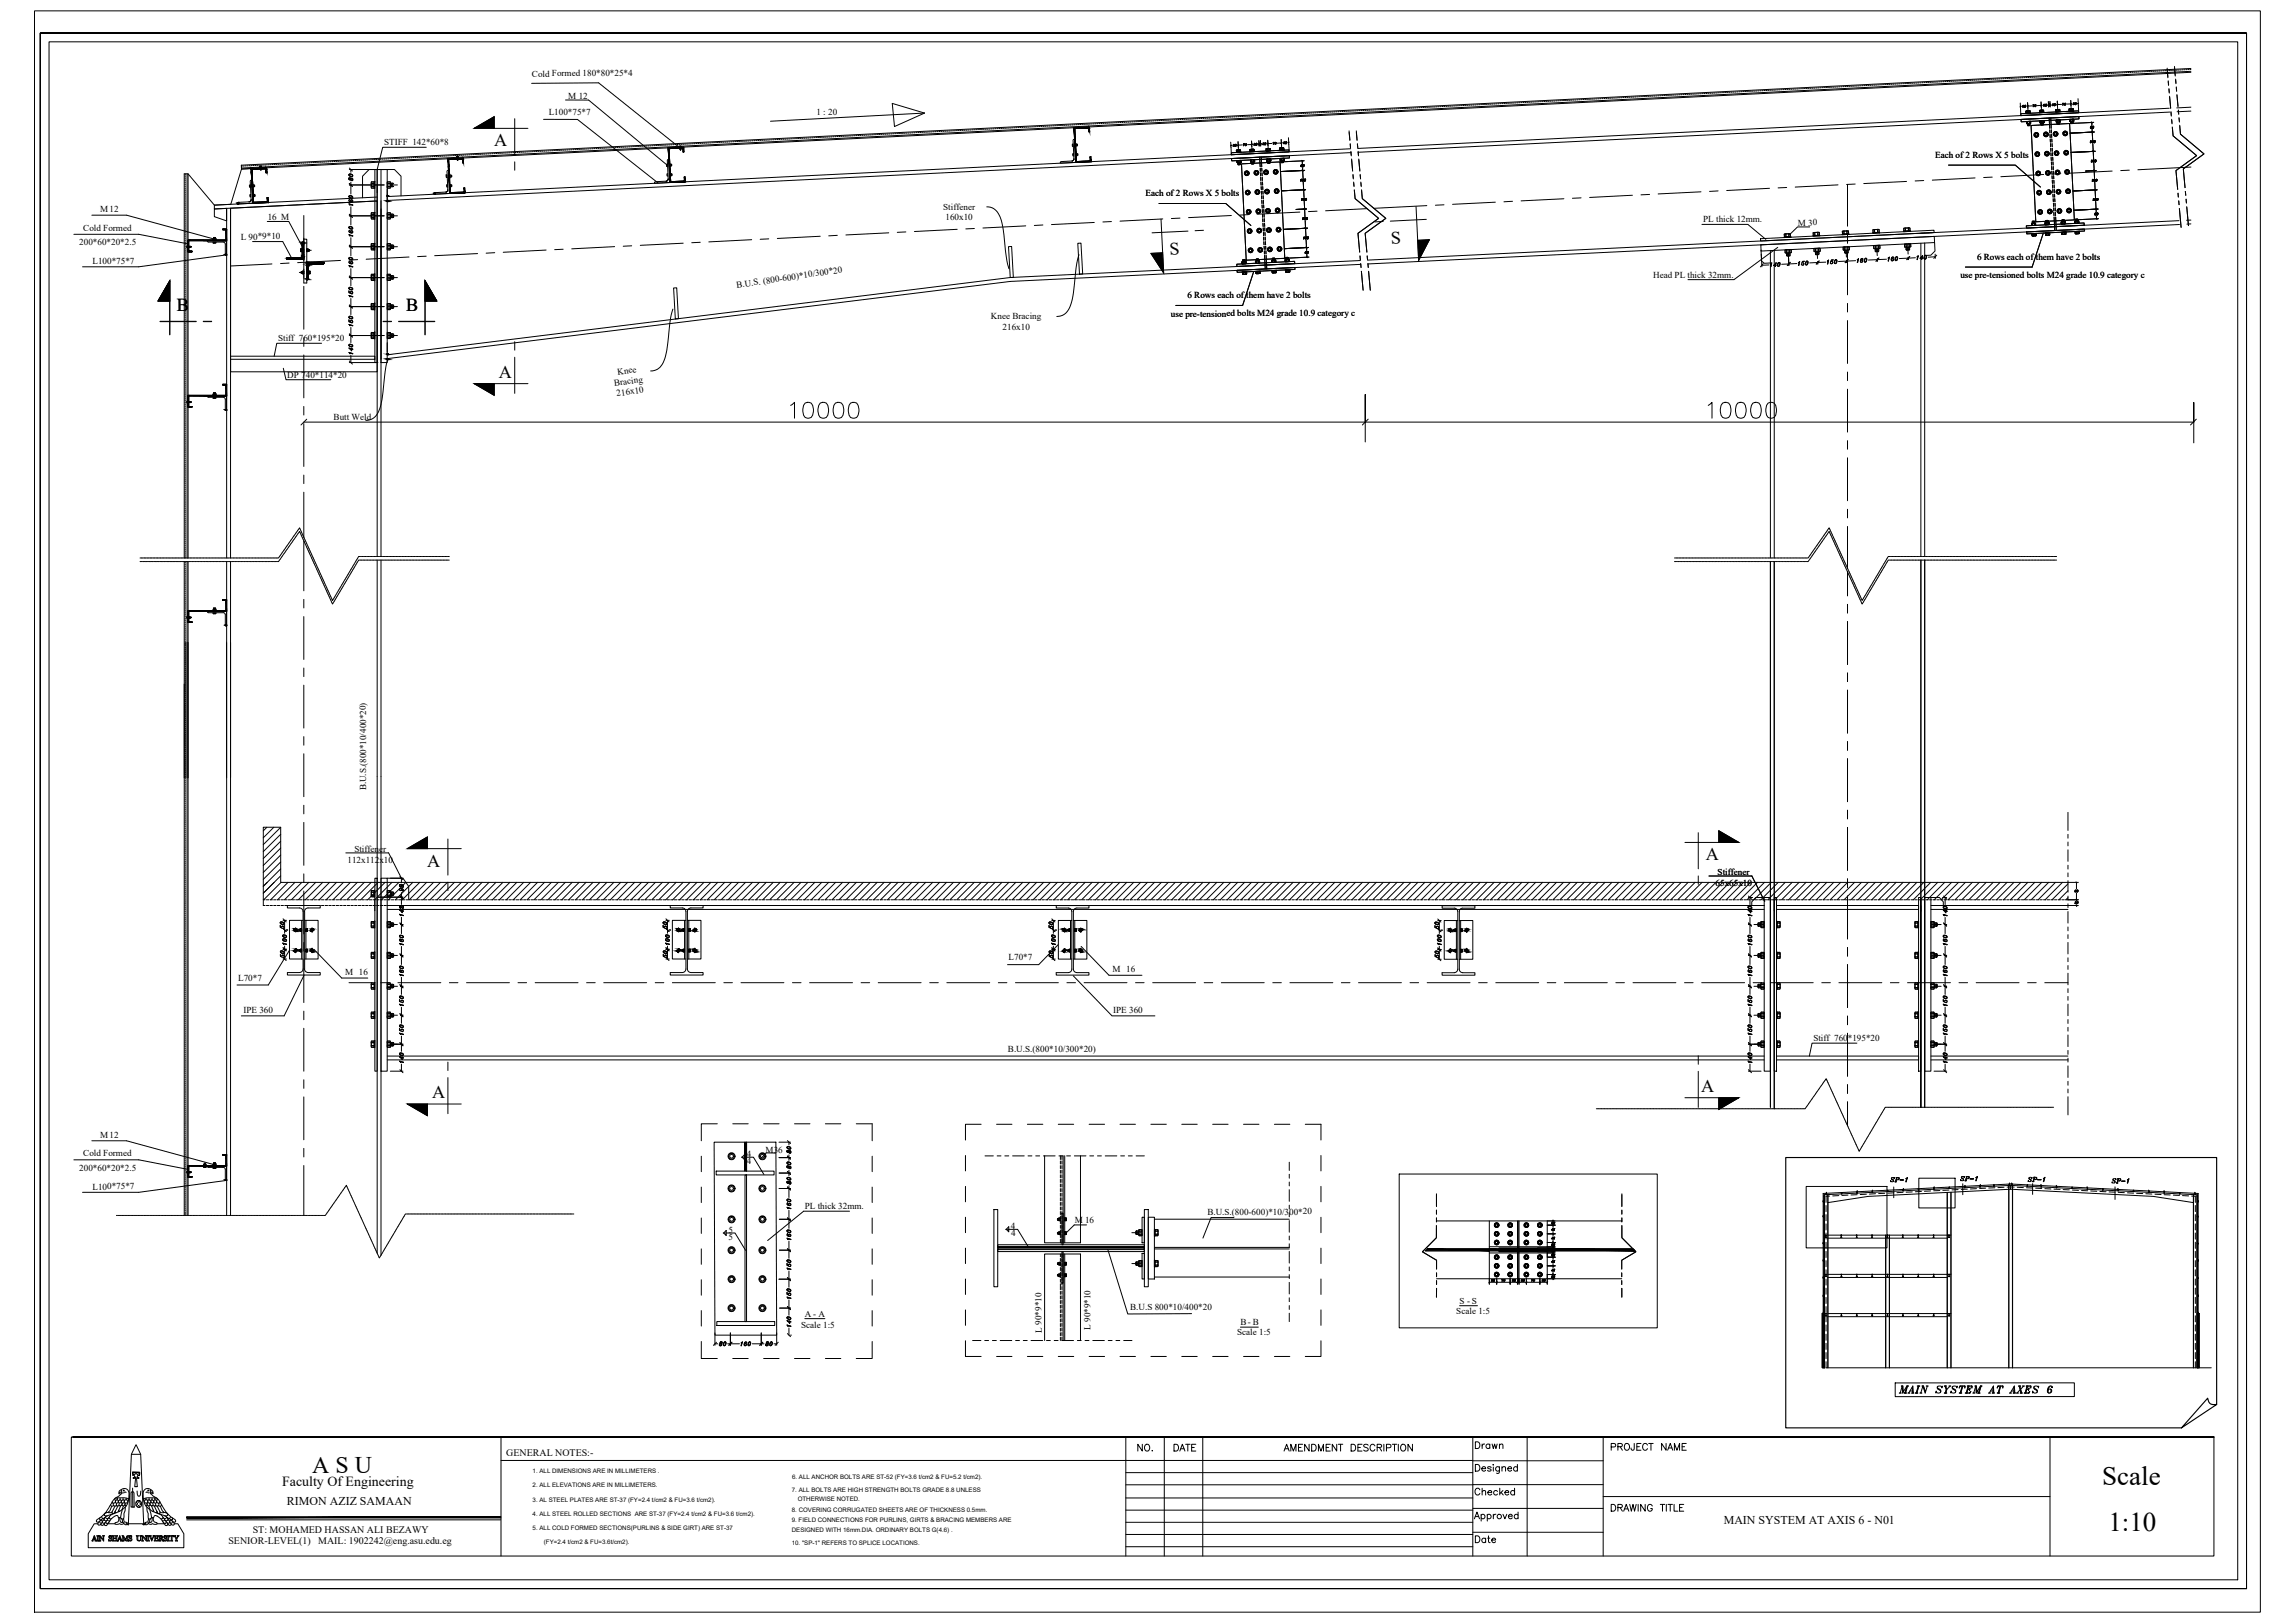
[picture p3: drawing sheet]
<svg xmlns="http://www.w3.org/2000/svg" width="1189mm" height="841mm" viewBox="0 0 1189 841" stroke-linecap="round" stroke-linejoin="round" font-family="sans-serif">
<defs><g id="words">
<g font-size="14">
<text x="1090" y="769">Scale</text>
<text x="1093" y="793">1:10</text>
</g>
<g font-size="13.2">
<text x="409" y="218">10000</text>
<text x="884" y="218">10000</text>
</g>
<text font-size="12.4" x="162" y="763">A S U</text>
<g font-size="9.4">
<text x="256" y="76">A</text>
<text x="606" y="132" transform="rotate(-3 606 132)">S</text>
<text x="721" y="126" transform="rotate(-2 721 126)">S</text>
<text x="92" y="161">B</text>
<text x="210" y="161">B</text>
<text x="259" y="196">A</text>
<text x="221" y="449">A</text>
<text x="884" y="446">A</text>
<text x="224" y="569">A</text>
<text x="882" y="566">A</text>
</g>
<text font-size="8.4" x="763" y="790">Approved</text>
<text font-size="7.5" x="984" y="723">MAIN SYSTEM AT AXES 6</text>
<text font-size="7.2" x="146" y="770">Faculty Of Engineering</text>
<g font-size="7.1">
<text x="589" y="753">NO.</text>
<text x="607" y="753">DATE</text>
<text x="665" y="753">AMENDMENT DESCRIPTION</text>
<text x="764" y="752">Drawn</text>
<text x="834" y="753">PROJECT NAME</text>
<text x="834" y="784">DRAWING TITLE</text>
<text x="764" y="800">Date</text>
</g>
<text font-size="6.6" x="763" y="776">Checked</text>
<g font-size="6.2">
<text x="149" y="780">RIMON AZIZ SAMAAN</text>
<text x="893" y="789">MAIN SYSTEM AT AXIS 6 - N01</text>
<text x="47" y="800">AIN SHAMS UNIVERSITY</text>
</g>
<g font-size="5.3">
<text x="979" y="613">SP-1</text>
<text x="1015" y="613">SP-1</text>
<text x="1050" y="613">SP-1</text>
<text x="1094" y="614">SP-1</text>
</g>
<g font-size="5.2">
<text x="262" y="754">GENERAL NOTES:-</text>
<text x="131" y="794">ST: MOHAMED HASSAN ALI BEZAWY</text>
<text x="118" y="800">SENIOR-LEVEL(1)</text>
<text x="165" y="800">MAIL: 1902242@eng.asu.edu.eg</text>
</g>
<g font-size="4.7">
<text x="276" y="40">Cold Formed 180*80*25*4</text>
<text x="295" y="51">M 12</text>
<text x="284" y="60">L100*75*7</text>
<text x="423" y="60">1 : 20</text>
<text x="199" y="75">STIFF 142*60*8</text>
<text x="1003" y="82">Each of 2 Rows X 5 bolts</text>
<text x="594" y="102">Each of 2 Rows X 5 bolts</text>
<text x="52" y="110">M12</text>
<text x="489" y="109">Stiffener</text>
<text x="43" y="120">Cold Formed</text>
<text x="139" y="114" transform="rotate(-1 139 114)">16 M</text>
<text x="490" y="114">160x10</text>
<text x="883" y="115">PL thick 12mm.</text>
<text x="932" y="117">M 30</text>
<text x="125" y="124">L 90*9*10</text>
<text x="41" y="127">200*60*20*2.5</text>
<text x="48" y="137">L100*75*7</text>
<text x="1025" y="135">6 Rows each of them have 2 bolts</text>
<text x="382" y="149" transform="rotate(-8 382 149)">B.U.S. (800-600)*10/300*20</text>
<text x="857" y="144">Head PL thick 32mm.</text>
<text x="1016" y="144">use pre-tensioned bolts M24 grade 10.9 category c</text>
<text x="615" y="155">6 Rows each of them have 2 bolts</text>
<text x="514" y="166">Knee Bracing</text>
<text x="607" y="164">use pre-tensioned bolts M24 grade 10.9 category c</text>
<text x="520" y="171">216x10</text>
<text x="144" y="177">Stiff 760*195*20</text>
<text x="149" y="196">DP 740*114*20</text>
<text x="320" y="194" transform="rotate(-9 320 194)">Knee</text>
<text x="319" y="200" transform="rotate(-8 319 200)">Bracing</text>
<text x="320" y="205" transform="rotate(-8 320 205)">216x10</text>
<text x="173" y="218">Butt Weld</text>
<text x="190" y="410" transform="rotate(-90 190 410)">B.U.S.(800*10/400*20)</text>
<text x="184" y="442">Stiffener</text>
<text x="180" y="447">112x112x10</text>
<text x="890" y="454">Stiffener</text>
<text x="889" y="459">65x65x10</text>
<text x="523" y="498">L70*7</text>
<text x="577" y="504">M 16</text>
<text x="123" y="508">L70*7</text>
<text x="179" y="505">M</text>
<text x="186" y="505" transform="rotate(-1 186 505)">16</text>
<text x="126" y="525">IPE 360</text>
<text x="577" y="525">IPE 360</text>
<text x="940" y="540">Stiff 760*195*20</text>
<text x="522" y="545">B.U.S.(800*10/300*20)</text>
<text x="52" y="589">M12</text>
<text x="43" y="599">Cold Formed</text>
<text x="387" y="599" transform="rotate(-1 387 599)">4</text>
<text x="397" y="597">M36</text>
<text x="387" y="603">4</text>
<text x="41" y="607">200*60*20*2.5</text>
<text x="48" y="616">L100*75*7</text>
<text x="417" y="627">PL thick 32mm.</text>
<text x="626" y="629">B.U.S.(800-600)*10/300*20</text>
<text x="557" y="634">M 16</text>
<text x="378" y="639">5</text>
<text x="524" y="637">4</text>
<text x="524" y="641">4</text>
<text x="378" y="642">5</text>
<text x="756" y="676">S - S</text>
<text x="417" y="682">A - A</text>
<text x="586" y="679">B.U.S 800*10/400*20</text>
<text x="755" y="681">Scale 1:5</text>
<text x="415" y="688">Scale 1:5</text>
<text x="565" y="689" transform="rotate(-90 565 689)">L 90*9*10</text>
<text x="643" y="687">B- B</text>
<text x="540" y="690" transform="rotate(-90 540 690)">L 90*9*10</text>
<text x="641" y="692">Scale 1:5</text>
</g>
<g font-size="3.2">
<text x="276" y="763">1. ALL DIMENSIONS ARE IN MILLIMETERS .</text>
<text x="411" y="766">6. ALL ANCHOR BOLTS ARE ST-52 (FY=3.6 t/cm2 &amp; FU=5.2 t/cm2).</text>
<text x="276" y="771">2. ALL ELEVATIONS ARE IN MILLIMETERS.</text>
<text x="410" y="773">7. ALL BOLTS ARE HIGH STRENGTH BOLTS GRADE 8.8 UNLESS</text>
<text x="276" y="778">3. AL STEEL PLATES ARE ST-37 (FY=2.4 t/cm2 &amp; FU=3.6 t/cm2).</text>
<text x="413" y="778">OTHERWISE NOTED.</text>
<text x="276" y="785">4. ALL STEEL ROLLED SECTIONS ARE ST-37 (FY=2.4 t/cm2 &amp; FU=3.6 t/cm2).</text>
<text x="410" y="784">8. COVERING CORRUGATED SHEETS ARE OF THICKNESS 0.5mm.</text>
<text x="410" y="789">9. FIELD CONNECTIONS FOR PURLINS, GIRTS &amp; BRACING MEMBERS ARE</text>
<text x="276" y="793">5. ALL COLD FORMED SECTIONS(PURLINS &amp; SIDE GIRT) ARE ST-37</text>
<text x="410" y="794">DESIGNED WITH 16mm.DIA. ORDINARY BOLTS G(4.6) .</text>
<text x="282" y="800">(FY=2.4 t/cm2 &amp; FU=3.6t/cm2).</text>
<text x="410" y="801">10. &quot;SP-1&quot; REFERS TO SPLICE LOCATIONS.</text>
</g>
</g></defs>
<!-- layer: 0 -->
<g fill="none" stroke="#000" stroke-width=".52">
<path d="M21 17h1143v806v-806h-1143v806h1143h-1143zM25 22h1135v797h-1135zM1047 55h.1M1051 55h.1M1058 54v1M1062 54l-1 1M1063 54l-1 1M1066 54h.1M1074 54h-1M1077 53v1M638 75v1M642 75h-1"/>
<path d="M649 75h-1M653 74l-1 1M654 74l-1 1M657 74v1M664 74h.1M668 74h.1M1084 63v1M1084 68l1 1M1085 78v1M181 87l2 2M181 95l2 2M675 83v1"/>
<path d="M675 88v1M675 98l1 1M1085 88l1 1M1086 98v1M181 111l2 2M676 108v1M676 118l1 1M1086 108l1 1M1086 113l1 1M181 127l2 2M677 128v1M677 133l1 1"/>
<path d="M914 137l-2 1M928 136l-2 2M943 135l-2 2M958 134l-2 2M974 134l-2 1M990 133l-2 2M1004 132l-2 2M181 143l2 2M181 158l2 2M181 173l2 2M181 187l2 2M151 280h.1"/>
<path d="M152 279l-1 1M152 280h.1M152 278h.1M153 279h-1M153 277l-1 1M153 278v1M153 276v1M154 278h-1M154 276h-1M154 275v1M154 277v1M154 275h.1"/>
<path d="M154 276v1M155 276v-1v1M155 274h.1M156 274h.1M156 276h.1M156 277h.1M156 275h.1M156 277v1M156 276l1 1M156 278l1 1M157 279h.1M157 277h.1"/>
<path d="M157 279l1 2M157 278h.1M157 278l1 1M158 279v1M158 280h.1M944 279l-1 1M944 279h.1M945 280h.1M945 278h.1M945 279h.1M946 276l-1 2M946 278l-1 1"/>
<path d="M946 276h.1M947 277l-1 1M947 275l-1 1M947 277h.1M947 275h.1M947 274h1M948 276v-1l-1 2M948 276h.1M948 277h1M948 275h1M949 277v1M949 276h.1"/>
<path d="M949 278v1M949 276v1M950 279h.1M950 277h.1M950 279l1 3M950 278h.1M950 278v1M950 279l1 1M951 280h.1M73 291h71M73 289h71M145 290l-1 1"/>
<path d="M145 288l-1 1M145 290h.1M145 288h.1M146 289h-1M146 288v1M146 286l-1 2M147 287l-1 1M147 286h-1M148 286l-1 1M148 284l-1 1M148 286h.1M148 284h.1"/>
<path d="M149 285h-1M149 283l-1 1M149 284v1M149 282v1M150 284h-1M150 283h.1M150 281l-1 1M150 282v1M150 280v1M151 282h.1M151 281v1M152 280l-1 1"/>
<path d="M158 281v1M158 282h.1M158 282l1 1M158 280l1 1M159 283v1M159 281v2M159 284h.1M159 285h1M159 283h1M160 285v1M160 283v1M160 284v1"/>
<path d="M160 286h.1M160 287h1M160 285h1M161 286h.1M161 287v1M161 288v1M161 286l1 2M161 289h1M162 290h.1M162 290v1M162 289h.1M162 291l1 1"/>
<path d="M162 289l1 1M163 292h.1M163 290h.1M163 292v1M163 291h.1M163 293l1 2M163 291v1M164 292h.1M164 292v1M164 295l1 1M164 293h.1M164 293l1 1"/>
<path d="M165 294v1M165 296v1M165 297h.1M165 295v1M165 298h1M165 296h1M166 298l1 4M166 296v1M166 297v1M166 298h1M167 299h.1M167 299v1"/>
<path d="M179 299v1M180 299h-1M180 300v1M180 300h.1M180 298v1M180 299v1M180 298h.1M181 299h.1M181 297h.1M181 298h.1M181 296v1M182 297l-1 1"/>
<path d="M182 295l-1 1M182 297h.1M182 295h.1M183 296l-1 1M183 294l-1 1M183 294h.1M183 295v1M183 293v1M183 293h.1M184 294l-1 1M184 292h-1M184 294h.1"/>
<path d="M184 292h.1M184 293v1M184 291v1M185 293h-1M185 291h-1M185 292h.1M185 290v1M185 291v1M185 289h.1M233 290h-47l-1 1M233 288h-47l-1 1M868 291h68"/>
<path d="M868 289h68M938 290l-1 1h-1M938 288l-1 1h-1M938 290h.1M938 288h.1M939 289h-1M939 287l-1 1M939 288v1M939 286v1M940 287l-1 1M940 286h-1M940 286v1"/>
<path d="M940 284v1M941 286h.1M941 284h.1M941 285h.1M941 283v1M942 284l-1 1M942 284h.1M942 282l-1 1M942 283h.1M942 281v1M943 283h.1M943 281h.1"/>
<path d="M943 282v1M943 280v1M944 281l-1 1M944 280v1M951 282h.1M951 282v1M951 280v1M951 283l1 1M951 281l1 1M952 284h.1M952 282v1M952 285h.1"/>
<path d="M952 283h.1M952 285l1 1M952 283l1 1M953 284v1M953 287l1 1M953 285h.1M953 286h1M954 288v1M954 286h.1M954 286v1M954 289h.1M954 287h.1"/>
<path d="M954 287v1M954 290h1M954 288h1M955 289v1M955 290v1M955 291v1M955 292h.1M955 290h.1M956 292h.1M956 290h.1M956 292v1M956 291h.1"/>
<path d="M956 291v1M956 294h.1M956 292l1 1M956 294l1 1M957 295v1M957 293h.1M957 293v1M957 296l1 1M957 294l1 2M958 297h.1M958 296h.1M958 298h.1"/>
<path d="M958 298l1 2M958 296l1 1M959 297v1M959 298h.1M959 299h.1M959 299h1M960 299v1M972 299l-1 1M972 299h.1M973 300l-1 1M973 298l-1 1M973 298h.1"/>
<path d="M973 299v1M974 299h-1M974 297h-1M974 298h.1M974 296v1M974 297v1M974 295v1M975 297h.1M975 295h.1M975 296v1M975 294v1M976 293l-1 1"/>
<path d="M976 294l-1 2M976 293h.1M976 294h.1M976 292h.1M977 293l-1 1M977 291l-1 1M977 293h.1M977 291h.1M978 292h-1M978 291v1M978 290l-1 1M978 291h.1"/>
<path d="M978 289h.1M980 290h-1l-1 1M980 288h-1l-1 1M980 290h86M980 288h86M167 302h.1M167 300h.1M167 300v1M168 303h.1M168 301h.1M168 303v1M168 302l1 1"/>
<path d="M168 304l1 1M169 305h.1M169 303h.1M169 305v2M169 304h.1M169 304v1M170 307v1M170 305v1M170 308h.1M170 306h.1M170 308l1 1M170 306l1 3"/>
<path d="M171 309h.1M171 309v1M171 310h.1M171 311h.1M172 311v1M172 309v1M172 310v1M172 312v1M173 312l-1 1M173 310l-1 1M173 310h.1M174 311l-1 1"/>
<path d="M174 309l-1 1M174 311h.1M174 310h.1M174 308v1M174 309v1M175 309h.1M175 306v1M175 308v1M175 306h.1M176 308h-1M176 307h.1M176 305l-1 1"/>
<path d="M176 304v1M176 306v1M177 305l-1 1M177 304h-1M177 305h.1M177 303h.1M178 304l-1 1M178 302l-1 1M178 302h.1M178 303v1M178 301h.1M179 302v1"/>
<path d="M179 301h.1M179 302h.1M179 300h.1M179 301v1M180 301h-1M959 300v1M959 301l1 1M960 302h.1M960 300h.1M960 300v1M960 303h1M960 301h1"/>
<path d="M961 302h.1M961 303v1M961 304v1M961 302v1M961 305h.1M961 303h1M961 305h1M962 305v1M962 304h.1M962 304v1M962 307l1 1M962 305h.1"/>
<path d="M962 305l1 1M963 308h.1M963 306h.1M963 308v1M963 306v1M963 307h.1M963 309l1 1M963 308l1 1M964 310h.1M964 311h.1M964 309h.1M964 311l1 1"/>
<path d="M964 309l1 1M965 310v1M966 312l-1 1v-1M966 310l-1 1M966 312h.1M966 310h.1M966 309v1M967 311l-1 1M967 308l-1 1M967 310h.1M967 308h.1M968 309l-1 1"/>
<path d="M968 308v1M968 306l-1 1M968 308h.1M969 307h-1M969 306v1M969 304l-1 2M970 305l-1 1M970 304h-1M970 303h.1M970 304v1M970 302v1M971 304h.1"/>
<path d="M971 302h.1M971 303v1M971 301h.1M971 302v1M972 301l-1 1M972 301h.1M207 454l2 2M1076 457h.1M147 476l1 2M207 478l2 2M207 464l2 2M345 476l2 2"/>
<path d="M545 476l2 2M745 476l2 2M906 478l2 2M906 464l2 2M1007 478l2 2M1007 464l2 2M1076 466h.1M1076 469h.1M147 481l1 2M147 491l1 2M147 496l1 2M152 482h2"/>
<path d="M152 493h2M153 481v2M153 492v2M160 482h3M160 493h3M162 481v2M162 491v3M207 494l2 2M345 481l2 2M345 491l2 2M345 496l2 2M350 482h3"/>
<path d="M350 493h3M352 481v2M352 492v2M359 482h2M359 493h2M360 481v2M360 491v3M545 481l2 2M545 491l2 2M545 496l2 2M550 482h3M550 493h3"/>
<path d="M552 481v2M552 492v2M559 482h2M559 493h2M560 481v2M560 491v3M745 481l2 2M745 491l2 2M745 496l2 2M750 482h3M750 493h3M752 481v2"/>
<path d="M752 492v2M759 482h2M759 493h2M760 481v2M760 491v3M906 494l2 2M1007 494l2 2M207 510l2 2M906 510l2 2M1007 510l2 2M207 525l2 2M906 525l2 2"/>
<path d="M1007 525l2 2M207 554l2 2M207 540l2 2M906 554l2 2M906 540l2 2M946 560v-1l1 1M1007 554l2 2M1007 540l2 2M827 575h108M936 574l-1 1M937 572l-1 1M937 572h.1"/>
<path d="M938 571v1M939 569l-1 2M940 568l-1 1M941 567l-1 1M941 567h.1M942 566h-1M942 566h.1M942 565h.1M943 564l-1 1M943 563v1M944 563h.1M945 561l-1 2"/>
<path d="M945 561h.1M945 560h.1M946 560h.1M947 560v1M947 561h1M948 562h.1M948 562v1M948 563h.1M948 563l1 1M949 564h.1M949 564v2M950 566v1"/>
<path d="M950 567h.1M950 567l1 1M951 568h.1M951 568v1M951 569h.1M951 570h.1M951 570l1 1M952 571v1M952 572h1M953 573h.1M953 573v1M953 574h.1"/>
<path d="M953 575h1M954 575v1M954 576v1M955 577h.1M955 577v1M955 579h.1M955 579l1 1M956 580h.1M974 579l-1 1M974 579h.1M975 578l-1 1M975 578h.1"/>
<path d="M975 577v1M976 576l-1 1M976 576h.1M976 575v1M976 575h.1M978 574h-1v1M978 574h86M408 591l2 2M408 599l2 2M956 580v1M956 581l1 1M957 582h.1"/>
<path d="M957 583h.1M957 583l1 1M958 585h.1M958 586h1M959 586v1M959 587h.1M959 588h1M960 588v1M960 589h.1M960 589l1 1M961 590v1M961 591v1"/>
<path d="M961 592l1 1M962 593h.1M962 593v1M962 594l1 1M963 595h.1M963 596h.1M964 596v1l-1-1M964 595v1M965 594l-1 1M965 594h.1M966 593l-1 1M967 591l-1 2"/>
<path d="M967 590v1M968 590h-1M968 589v1M968 589h.1M968 588v1M969 588h-1M969 587h.1M970 586l-1 1M970 585v1M971 585h.1M971 583v1M972 583h-1"/>
<path d="M972 582v1M972 582h.1M973 581h-1M973 580v1M176 619l-1 1M177 618l-1 1M177 618h.1M177 617v1M179 616l-1 1M179 615h.1M180 615v-1l-1 1M180 615h.1"/>
<path d="M180 615v1M180 616h.1M181 617h.1M181 617v1M181 618h.1M181 618l1 1M182 619h.1M182 619v1M408 607l2 2M408 615l2 2M169 629v1h-109M169 629h.1"/>
<path d="M170 628h.1M171 626l-1 1M171 626h.1M172 625v1M172 625h.1M172 624v1M173 623l-1 1M173 623h.1M174 622l-1 1M175 621l-1 1M175 621h.1M182 621h.1"/>
<path d="M183 621h.1M183 621v1M183 622h.1M183 623h1M184 623v1M184 624h.1M184 624v1M184 625h.1M184 625l1 1M185 626h.1M185 627h.1M185 627l1 1"/>
<path d="M186 628h.1M186 628v1M186 629v1M187 630v1M187 631h.1M187 631l1 1M188 632v1M188 634h.1M189 634v1M189 635h.1M189 636h.1M190 636v1"/>
<path d="M190 637h.1M190 637v1M190 638h.1M191 638v1M191 639v1M191 640v1M204 640h.1M204 639h.1M205 638l-1 1M205 637v1M206 637h-1M206 636v1"/>
<path d="M206 636h.1M207 634l-1 2M208 633l-1 1M208 633h.1M208 632v1M209 631v1M209 631h.1M209 630h.1M210 630h-1M211 629h-1v1M211 629h86M408 631l2 2"/>
<path d="M805 632v1M805 635h.1M805 639v1M192 641h.1M192 641v1M192 642v1M192 643l1 1M193 644v1M194 645h.1M194 645v1M194 646h.1M194 647h.1"/>
<path d="M194 647l1 1M195 648h.1M195 649h.1M196 649v1M196 650v1M196 651h.1M197 651v1l-1-1M198 650l-1 1M198 649v1M198 649h.1M199 648l-1 1M199 648h.1"/>
<path d="M199 647v1M200 647h.1M200 646v1M200 646h.1M201 645h-1M201 644v1M201 644h.1M202 643v1M202 642h.1M203 641l-1 1M203 641h.1M204 640l-1 1"/>
<path d="M408 647l2 2M805 644h.1M805 646h.1M805 646v1M805 647h.1M805 648h.1M805 648v1M805 649v1M805 651v1M805 656h.1M408 662l2 2M408 677l2 2"/>
<path d="M772 664v1M776 664l-1 1M783 664l-1 1M787 664l-1 1M787 664v1M791 664v1M798 664v1M802 664v1M805 660v1M805 662v1M371 696l-1 1M379 696l-1 1"/>
<path d="M395 696l-1 1M403 696l-1 1M408 691l2 2M944 683l1-1-1 1M944 684h1l-1 1M944 686l1-1-1 1M944 693l1-1-1 1M944 695l1-1-1 1M944 696l1-1-1 2M944 681h.1M945 681h-1M945 681l-1 1"/>
<path d="M945 682l-1 1M945 683l-1 1M945 684l-1 1M945 685l-1 1M945 686l-1 1M945 687l-1 1M945 688l-1 1M945 689l-1 1M945 689l-1 2M945 690l-1 1M945 690l-1 2M945 691l-1 1"/>
<path d="M945 692l-1 1M945 693l-1 1M945 694l-1 1M945 695l-1 1M945 696l-1 1M945 696l-1 2M945 697l-1 1M945 698l-1 1M945 699l-1 1M945 700l-1 1M1139 685l1-1-1 1M1139 687l1-1-1 1"/>
<path d="M1139 697l1-1-1 1M1139 699l1-1-1 1M1139 681h.1M1140 681l-1 1M1140 682l-1 1M1140 683l-1 1M1140 684l-1 1M1140 685l-1 1M1140 686l-1 1M1140 687l-1 1M1140 688l-1 1M1140 689l-1 1"/>
<path d="M1140 690l-1 1M1140 691l-1 1M1140 692l-1 1M1140 693l-1 1M1140 694l-1 1M1140 695l-1 1M1140 696l-1 1M1140 697l-1 1M1140 698l-1 1M1140 699l-1 1M1140 700l-1 1M944 703l1-1-1 1"/>
<path d="M944 705l1-1-1 1M944 707l1-1-1 1M945 701l-1 1M945 702l-1 1M945 703l-1 1M945 704l-1 1M945 705l-1 1M945 706l-1 1M945 707l-1 1M945 708l-1 1M945 708v1v-1M945 709h.1"/>
<path d="M1139 704l1-1-1 1M1139 707l1-1-1 1M1140 709h.1M1140 701l-1 1M1140 702l-1 1M1140 703l-1 1M1140 704l-1 1M1140 705l-1 1M1140 706l-1 1M1140 707l-1 1M1140 708l-1 1M260 745v61"/>
<path d="M583 745v61M831 745v61M1062 745v61M1147 745h-1109h1109"/>
<circle cx="153" cy="482" r=".8"/>
<circle cx="153" cy="493" r=".8"/>
<circle cx="162" cy="482" r=".8"/>
<circle cx="162" cy="493" r=".8"/>
<circle cx="352" cy="482" r=".8"/>
<circle cx="352" cy="493" r=".8"/>
<circle cx="360" cy="493" r=".8"/>
<circle cx="360" cy="482" r=".8"/>
<circle cx="552" cy="493" r=".8"/>
<circle cx="552" cy="482" r=".8"/>
<circle cx="560" cy="493" r=".8"/>
<circle cx="560" cy="482" r=".8"/>
<circle cx="752" cy="482" r=".8"/>
<circle cx="752" cy="493" r=".8"/>
<circle cx="760" cy="482" r=".8"/>
<circle cx="760" cy="493" r=".8"/>
</g>
<!-- layer: TITLE -->
<g fill="none" stroke="#000" stroke-width=".52">
<path d="M260 757h503M603 745v61M623 745v61M763 745v61M763 757h68M765 759h1a1.9 1.9 0 0 1 1 2 1.9 1.9 0 0 1-1 1h-1zM774 759h.1M786 759v3M791 745v61M583 776h180M583 763h180M768 761h2a1.1 1.1 0 0 0-1-1 1.1 1.1 0 0 0-1 1 1.1 1.1 0 0 0 1 1h1"/>
<path d="M773 761l-2-1v1l2 1h-1h-1M774 760v2M777 760v3h-1M777 761a1.1 1.1 0 0 0-2-1 1.1 1.1 0 0 0 0 2 1.1 1.1 0 0 0 2 0M778 761l1-1h1v2M778 760v2M781 761h2a1.1 1.1 0 0 0-1-1 1.1 1.1 0 0 0-1 1 1.1 1.1 0 0 0 1 1h1M786 761a1.1 1.1 0 0 0-1-1 1.1 1.1 0 0 0 0 2 1.1 1.1 0 0 0 1 0M831 769h-248M831 776h231M583 795h180M583 789h180"/>
<path d="M583 783h180M763 782h68M763 794h68M583 801h180"/>
</g>
<!-- layer: FRAME A1$0$Fram Line -->
<path d="M97 786v1l163-1zM97 787l163-1v1z" fill="#000" stroke="#000" stroke-width=".52"/>
<path d="M97 788h163" fill="none" stroke="#000" stroke-width=".52"/>
<!-- layer: AXIS -->
<path d="M37 745h1110v61h-1110z" fill="none" stroke="#000" stroke-width=".52"/>
<!-- layer: Table -->
<path d="M1149 728v-128h-224v140h206l18-12h-3a3 3 0 0 1-2-3l-13 15" fill="none" stroke="#000" stroke-width=".59"/>
<!-- layer: Text -->
<g fill="none" stroke="#000" stroke-width=".52">
<path d="M293 52h12M310 43h-34M462 54l17 5-15 7zM479 59l-80 4M282 62h17M48 112h18M511 107a9 9 0 0 1 9 10l1 15 2 7M38 121h34M43 138h29M559 132a74 74 0 0 0-3 20v4a9 9 0 0 1-8 8M349 160a75 75 0 0 0-3 20l-1 4a9 9 0 0 1-8 8M201 186a75 75 0 0 0-3 20l-1 3a9 9 0 0 1-7 9"/>
<path d="M179 442h22M886 454h22M145 493l2 1M145 495v1h1a.7 .7 0 0 1 0-1 .7 .7 0 0 1 1 0v1M145 493h1a.7 .7 0 0 1 1 1 .7 .7 0 0 1-1 0h-1zM145 494h2M145 493h2M146 495h1v1M146 495h1M147 492h1M147 497h1M148 492v5"/>
<path d="M150 492l-11 18h-16M163 492l14 15h14M548 490l-10 10h-16M560 490l15 15h17M158 505l-11 21h-22M556 506l20 20h23M48 591h18M402 597h-5l-3 3M38 601h34M43 618h29M756 677h10M417 683h10"/>
<path d="M643 688h9"/>
</g>
<!-- layer: PORTAL FRAME -->
<g fill="none" stroke="#000" stroke-width=".52">
<path d="M18 6h1153v829h-1153zM1135 35l-1010 51v2l1010-51M1135 37l-1010 50M1047 53v6M1047 59l30-2v1l-30 2zM1048 55h-1M1048 55h1M1049 55v1l-1-1M1049 55l-1 1M1049 55h-1M1049 55h.1M1049 56h1"/>
<path d="M1049 55v1M1050 55h-1M1050 55h.1M1050 55l-1 1M1050 55v1h-1v-1M1051 53v6M1053 55h-3M1054 55v-1v1M1054 55h.1M1055 54v1v-1M1055 54v1M1058 53v5"/>
<path d="M1058 55h-2M1059 54h1h-1M1059 54v1M1059 54h.1M1059 55h.1M1060 54h-1M1060 54h.1M1060 54h1M1060 54v1M1061 54l-1 1v-1M1061 54l-1 1M1062 53v2"/>
<path d="M1062 54h.1M1062 54v1M1062 54v1v-1M1062 54h1h-2h1M1064 54h.1M1064 54v1M1065 55h.1M1065 54h.1M1065 54v1M1065 54v1v-1M1066 52v6M1068 54h-2"/>
<path d="M1069 54h1l-1 1v-1M1069 54v1M1070 54h.1M1070 54v1M1073 52v6M1074 54h-3M1075 53v1M1075 54h-1M1075 54h.1M1075 54h1M1076 53v1M1076 54h-1"/>
<path d="M1076 54h.1M1076 53h.1M1076 53v1h-1h1M1077 51v6M1077 54h.1M557 75h1v1h-1M558 80v1M558 75v1M558 75h-1M638 74v5M638 75h.1M638 79l30-1v1l-30 1z"/>
<path d="M639 75h1h-1M639 75l1 1h-1M639 75v1M640 75v1M640 75h-1M640 75h.1M640 75l1 1-1-1M640 75h1M641 75v1h-1v-1M641 75h-1M642 73v6M644 75h-3"/>
<path d="M644 75h1v1v-1M645 75l-1 1M646 75h-1M646 75v1zM646 75h.1M649 73v6M649 75h-2M650 75v-1v1M650 75h.1M650 74v1M651 75h.1M651 74v1"/>
<path d="M652 73l1 3M653 75h.1M653 74v1M653 74h.1M653 73v3M653 75h1h-2M655 74v1M655 75h-1M655 75h.1M655 74h.1M656 75h.1M656 74v1"/>
<path d="M656 74h.1M656 74l-1 1M657 73v5M659 74h-2M660 74h.1M660 74v1M661 74v1M664 72v6M665 74h-3M665 74h1M666 74h-1M666 74l-1 1"/>
<path d="M666 73l-1 1M666 74h.1M666 74v1M667 73l-1 1M667 74h.1M667 74l-1 1M667 73v1M667 73v1h-1M667 74h-1h1M667 74h1M668 71v7M1047 62l30-2v2l-30 1z"/>
<path d="M1053 65l20-1 2 50-20 1zM1062 61v6M1062 67v2M1062 70v1M1063 72v2M1063 74v2M1063 61v5M1063 77v1M1063 79v2M1063 67v2M1063 70v1M1063 74l1 2"/>
<path d="M1064 77v1M1064 79v2M1083 73h1l-1 1zM1084 66v-1l-1 1h1h-1M1084 65h.1M1084 73l-1 1M1084 66h.1M1084 63v2M1084 67l1 5M1084 73v1M1085 73l-1 1M1085 74v8"/>
<path d="M1085 66h-1M1085 65v1zM1085 73v1M1085 66h.1M1085 63l-12 1M1085 68l-12 1M1086 73v1M1086 78l-13 1M97 90v199M130 87l-5 1-5 18h-9l-14-16h-2v199M131 95v2M131 96h1v1h-1"/>
<path d="M132 96v1M132 96h-1M181 93h1M181 92h2v2l-1-1M181 91h2M181 90l2 1M181 90h1a.7 .7 0 0 1 1 1 .7 .7 0 0 1-1 0zM181 88h19M181 96h18M182 92l-1 1h1M182 92v1M182 93h1"/>
<path d="M182 93h.1M182 88v1M182 94v7M182 92h1M183 92v2M194 88h1v100h-1zM195 100v-12h9l4 3v11M195 88h-4l-3 3v11M195 96v192M197 88h4v100h-4zM201 98v6M201 96h5"/>
<path d="M233 90v2M233 91h1v1h-1M233 96h1v1h-1M234 91v1M234 91h-1M234 96v1M234 96h-1M347 85h1v1h-1M347 90h1v1h-1M347 91h1M348 85v1M348 86h-1"/>
<path d="M348 90v1M558 80h.1M638 82l30-1v1l-30 1zM643 85l20-1 3 50-20 1zM653 81v5M653 87v2M653 90v1M653 92v2M653 94l1 2M654 97v1M654 81v5M654 99v2"/>
<path d="M654 87v2M654 90v1M654 92v2M654 94v2M654 99l1 2M674 93v1zM674 93v1M675 86h-1M675 85l-1 1h1h-1M675 83v2M675 87v5M675 93v1"/>
<path d="M675 93v1zM675 94l1 8M675 85v1M675 85v1zM676 93l-1 1M676 85v1M676 83l-13 1M676 88l-12 1M676 93v1M677 93l-1 1M677 98l-13 1M1010 86h34l13 11"/>
<path d="M1063 82v1M1063 84v2M1063 86v2M1063 89v1M1063 91l1 2M1064 93v2M1064 96v1M1064 82v1M1064 98v2M1064 84v2M1064 86v2M1064 89v1"/>
<path d="M1064 91v2M1065 96v1M1065 98v2M1084 83v1zM1084 83v1M1085 93l-1 1M1085 83v1M1085 84v8M1085 93v1M1086 93l-1 1M1086 94v8M1086 93v1"/>
<path d="M1086 83v1M1086 88l-5 1M1087 93l-1 1M1087 98l-13 1M111 106v6l6 2v-6h-6M117 108v181M119 108v181M131 101h1v1h-1M131 101h1M132 101v1M181 106h2h-2zM181 106h2"/>
<path d="M181 104h2M181 102h2M181 120h2M181 118h2M181 102h1l1 1h-2zM181 118h1l1 1h-2zM181 102l2 1M181 118l2 1M181 112h18M181 104l2 1M181 103a1.1 1.1 0 0 0 1 2 .8 .8 0 0 0 1-1h-1v1M181 119a1.1 1.1 0 0 0 1 2 .8 .8 0 0 0 1-1h-1v1"/>
<path d="M182 104h1M182 120h1M182 107v10M197 104v184M201 112h5M601 105h34l13 12M654 101v2M654 104v1M654 106v2M654 109v1M654 111v2M654 113v2"/>
<path d="M655 116v1M655 101v2M655 118v2M655 104v1M655 106v2M655 109v1M655 111v2M655 113v2M655 118l1 2M675 103v1zM675 103v1M675 113v1z"/>
<path d="M675 113v1M676 103l-1 1M676 103v1v-1M676 104v8M676 103v1M676 113v1v-1M676 113v1M676 114l1 8M677 113l-1 1M677 103v1v-1M677 108l-5 1M677 113v1v-1"/>
<path d="M677 113v1M678 113l-1 1M678 118l-13 1M906 116l9 8M1050 117l30-1v1l-30 1zM1064 101v1M1064 103v2M1064 105v2M1064 108v1M1064 110v2M1065 112v7M1065 101v1"/>
<path d="M1065 103v2M1065 105v2M1065 108v1M1065 110v2M1065 112l1 7M1085 103v1zM1085 103v1M1086 103v1M1086 111h.1M1086 104v6M1086 110v1M1086 112l1 1"/>
<path d="M1087 110h.1M1087 103v1M1087 110v1M1087 103v1zM1087 108l-12 1M1088 113l-13 1M149 134h6M157 126v6M159 130h2M181 122h2h-2zM181 122h2M181 138h2h-2z"/>
<path d="M181 138h2M181 136h2M181 134h2M181 134h1l1 1h-2zM181 134l2 1M181 128h18M181 120l2 1M181 136l2 1M181 135a1.1 1.1 0 0 0 1 2 .8 .8 0 0 0 1-1h-1v1M182 136h1M182 123v10M182 139v9"/>
<path d="M201 128h5M523 128h1l1 16h-1zM559 126h1l1 16h-2zM641 137l30-2v2l-30 1zM655 120v2M655 123v1M655 125v2M655 128v1M655 130v2M655 132l1 7M656 120v2M656 123v1"/>
<path d="M656 125v2M656 128v1M656 130v2M656 132v7M676 123v1zM676 123v1M677 123v1M677 131h.1M677 124v6M677 130l-1 1h1h-1M677 132v1M678 123l-1 1"/>
<path d="M678 130l-1 1M678 130v1zM678 123v1M678 130v1M678 128l-12 1M678 133l-12 1M912 124l90-5v2l-90 4zM913 127l89-4 1 3-90 4zM913 130h.1M913 130v5l1 1h4M913 132v6M917 137h-4"/>
<path d="M918 137v-1v2v-1zM918 130v159M918 136v2M919 130v159M920 136v2l1-2-2 2 2-1M921 136l-1 2M921 128l-22 17M921 136a.8 .8 0 0 1 1 1 .8 .8 0 0 1-1 1zM922 136l-1 2M922 136v2M927 129v9M931 137h-8"/>
<path d="M932 136h1l-1 2v-2zM933 136l-1 1M934 136l1-1h-1v1a.6 .6 0 0 1 1 0 .6 .6 0 0 1 0 1h-1M934 136l1 1h-1M935 136v1M935 135l-1 1M936 135a.8 .8 0 0 1 1 1 .8 .8 0 0 1 0 1 .8 .8 0 0 1-1 0zM936 136v1M936 135v2M937 135l-1 2M937 135v2M942 129v5"/>
<path d="M942 136v1M946 136h-8M947 135h1l-1 2v-2zM948 135l-1 2M949 135h1h-1v1a.6 .6 0 0 1 1 0 .6 .6 0 0 1 0 1l-1-1M949 135l1 1-1 1M950 136v1M950 135h-1M951 135a.7 .7 0 0 1 1 0 .7 .7 0 0 1 0 1 .7 .7 0 0 1-1 0zM951 135v1M951 135v2M952 135l-1 2"/>
<path d="M952 135l-1 1M957 128v5M957 135v1M962 135l-9 1M962 135l1-1v2v-2zM963 134v2M965 134l-1 2M965 134v2M965 135v1M965 134h1a1.1 1.1 0 0 0-2 1 .8 .8 0 0 0 1 1v-1h-1M967 134a.8 .8 0 0 1 1 0 .8 .8 0 0 1-1 1 .8 .8 0 0 1-1 0zM967 134l-1 2"/>
<path d="M967 134a.9 .9 0 0 1 0 1 .9 .9 0 0 1-1 1zM967 134v2M973 127v5M973 134v1M978 134l-10 1M978 134l1-1v2v-1zM979 133v2M980 133v2M981 133l-1 2M981 134v1M981 134a.8 .8 0 0 0-1 0 .8 .8 0 0 0 1 1v-1h-1M982 133a.7 .7 0 0 1 1 1 .7 .7 0 0 1 0 1 .7 .7 0 0 1-1-1z"/>
<path d="M983 133l-1 2M983 133v2M989 126v6M989 133v2M993 134h-9M993 133h1v2v-2zM994 133v2M995 126v162M996 133v1v-2l-1 2h1M996 132v2M997 126v162M998 132a1 1 0 0 1 0 2 .8 .8 0 0 1-1 0z"/>
<path d="M998 133l-1 1M998 132l-1 2M998 132v2M998 133v1M1001 121h-6M1003 126v4l-2 2h-4M1003 132v2M1003 133h-4M1050 120l30-1v1l-30 1zM1059 121l-6 17h-34M155 141h2M181 153l2 1-2-1v1z"/>
<path d="M181 153l2 1M181 149l2 1M181 149h1l1 1h-2zM181 151v1M181 152v-1v1h1a.6 .6 0 0 1 0-1 .6 .6 0 0 1 1 0l-1 1M181 150h2M181 149h2M181 144h18M181 159h18M182 152h1M182 151h1M182 155v8"/>
<path d="M201 144h5M201 159h5M349 149h2l1 16h-2zM641 140l30-1v1l-30 1zM650 141l-6 17h-35M181 168l2 1-2-1v1zM181 168l2 1M181 164l2 1M181 179h2M181 166v1h1a.6 .6 0 0 1 0-1 .6 .6 0 0 1 1 0l-1 1M181 164h1a.7 .7 0 0 1 1 1 .7 .7 0 0 1-1 0zM181 179h1l1 1h-2z"/>
<path d="M181 165h2M181 164h2M181 179l2 1M181 174h18M182 166l1 1M182 166h1M182 170v8M201 178v5M201 174h5M119 185h75v1h-75zM119 186v7h76v-89l-76 4v85M181 183h2h-2z"/>
<path d="M181 183h2M181 180l2 1M181 188h15M182 184v4M182 180v2l-1-2 2 1h-2M708 219v-15v25M1137 219v-10v20M95 291v339M97 291v339M117 291v339M119 291v339M195 290v359"/>
<path d="M197 290v360M918 291v283M919 291v284M995 290v284M997 290v284M138 429l-2 2M142 429l-6 5M145 429l-9 9M145 432l-9 9M145 436l-9 9M145 439l-9 9M145 450l-9 9"/>
<path d="M145 454l-9 9M145 443l-9 9M145 447l-9 9M146 457l-9 9M149 457l-9 9M153 457l-9 9h1M156 457l-9 9M160 457l-9 9M164 457l-9 9h-2M167 457l-9 9M171 457l-9 9M174 457l-9 9"/>
<path d="M178 457l-9 9M182 457l-9 9M185 457l-9 9h1M189 457l-9 9M192 457l-9 9M194 455h1v100h-1zM196 457l-9 9h-1M197 455h4v100h-4zM200 457l-9 9M201 455h8l3 4v7M201 442l7 13v2M202 455h7"/>
<path d="M203 457l-9 9M207 457l-9 9M207 459h1M207 459l1-1a.7 .7 0 0 1 1 1 .7 .7 0 0 1-1 1v-1M208 458l-1 1h1M208 459h1M209 459v1l-1-1v1M210 457l-9 9M214 457l-9 9M218 457l-9 9h1M221 457l-9 9M225 457l-9 9"/>
<path d="M228 457l-9 9h-1M232 457l-9 9M235 457l-9 9M239 457l-9 9M243 457l-9 9M246 457l-9 9M250 457l-9 9h1M253 457l-9 9M257 457l-9 9M261 457l-9 9h-2M264 457l-9 9M268 457l-9 9"/>
<path d="M271 457l-9 9M275 457l-9 9M279 457l-9 9M282 457l-9 9h2M286 457l-9 9M289 457l-9 9M293 457l-9 9h-1M297 457l-9 9M300 457l-9 9M304 457l-9 9M307 457l-9 9M311 457l-9 9h1"/>
<path d="M315 457l-10 9M318 457l-9 9M322 457l-9 9h-2M325 457l-9 9M329 457l-9 9M332 457l-9 9M336 457l-9 9M340 457l-9 9M343 457l-9 9h2M347 457l-9 9M350 457l-9 9M354 457l-9 9h-1"/>
<path d="M358 457l-9 9M361 457l-9 9M365 457l-9 9M368 457l-9 9M372 457l-9 9M376 457l-9 9h1M379 457l-9 9M383 457l-9 9M386 457l-9 9h-1M390 457l-9 9M394 457l-9 9M397 457l-9 9"/>
<path d="M401 457l-9 9M404 457l-9 9h1M408 457l-9 9M411 457l-9 9M415 457l-9 9h-1M419 457l-9 9M422 457l-9 9M426 457l-9 9M429 457l-9 9M433 457l-9 9M437 457l-9 9h1M440 457l-9 9"/>
<path d="M444 457l-9 9M447 457l-9 9h-1M451 457l-9 9M455 457l-9 9M458 457l-9 9M462 457l-9 9M465 457l-9 9M469 457l-9 9h1M473 457l-9 9M476 457l-9 9M480 457l-9 9h-2M483 457l-9 9"/>
<path d="M487 457l-9 9M491 457l-9 9M494 457l-9 9M498 457l-9 9M501 457l-9 9h2M505 457l-9 9M508 457l-9 9h-1M512 457l-9 9M516 457l-9 9M519 457l-9 9M523 457l-9 9M526 457l-9 9"/>
<path d="M530 457l-9 9h1M534 457l-9 9M537 457l-9 9M541 457l-9 9h-2M544 457l-9 9M548 457l-9 9M552 457l-9 9M555 457l-9 9M559 457l-9 9M562 457l-9 9h2M566 457l-9 9M570 457l-9 9"/>
<path d="M573 457l-9 9h-1M577 457l-9 9M580 457l-9 9M584 457l-9 9M588 457l-10 9M591 457l-9 9M595 457l-9 9h1M598 457l-9 9M602 457l-9 9M605 457l-9 9h-1M609 457l-9 9M613 457l-9 9"/>
<path d="M616 457l-9 9M620 457l-9 9M623 457l-9 9M627 457l-9 9h1M631 457l-9 9M634 457l-9 9M638 457l-9 9h-1M641 457l-9 9M645 457l-9 9M649 457l-9 9M652 457l-9 9M656 457l-9 9"/>
<path d="M659 457l-9 9h2M663 457l-9 9M667 457l-9 9M670 457l-9 9h-1M674 457l-9 9M677 457l-9 9M681 457l-9 9M685 457l-10 9M688 457l-9 9h1M692 457l-9 9M695 457l-9 9M699 457l-9 9h-1"/>
<path d="M702 457l-9 9M706 457l-9 9M710 457l-9 9M713 457l-9 9M717 457l-9 9M720 457l-9 9h2M724 457l-9 9M728 457l-9 9M731 457l-9 9h-1M735 457l-9 9M738 457l-9 9M742 457l-9 9"/>
<path d="M746 457l-9 9M749 457l-9 9M753 457l-9 9h1M756 457l-9 9M760 457l-9 9M764 457l-9 9h-2M767 457l-9 9M771 457l-9 9M774 457l-9 9M778 457l-9 9M781 457l-9 9h2M785 457l-9 9"/>
<path d="M789 457l-9 9M792 457l-9 9h-1M796 457l-9 9M799 457l-9 9M803 457l-9 9M807 457l-9 9M810 457l-9 9M814 457l-9 9h1M817 457l-9 9M821 457l-9 9M825 457l-9 9h-2M828 457l-9 9"/>
<path d="M832 457l-9 9M835 457l-9 9M839 457l-9 9M843 457l-9 9M846 457l-9 9h1M850 457l-9 9M853 457l-9 9M857 457l-9 9h-1M861 457l-9 9M864 457l-9 9M868 457l-9 9M871 457l-9 9"/>
<path d="M875 457l-9 9M878 457l-9 9M882 457l-9 9M886 457l-9 9h-2M889 457l-9 9M893 457l-9 9M896 457l-9 9M900 457l-9 9M904 457l-9 9M907 457l-9 9h1M908 454l7 13M911 457l-9 9"/>
<path d="M914 457l-9 9M918 457l-9 9h-1M922 457l-9 9M925 457l-9 9h1M929 457l-9 9M932 457l-9 9M936 457l-9 9h-1M940 457l-9 9M943 457l-9 9M947 457l-9 9M950 457l-9 9M954 457l-9 9h1"/>
<path d="M958 457l-10 9M961 457l-9 9M965 457l-9 9h-2M968 457l-9 9M972 457l-9 9M975 457l-9 9M979 457l-9 9M983 457l-9 9M986 457l-9 9h1M990 457l-9 9M993 457l-9 9M997 457l-9 9h-1"/>
<path d="M1001 457l-9 9M1004 457l-9 9M1008 457l-9 9M1011 457l-9 9M1015 457l-9 9M1019 457l-9 9M1022 457l-9 9M1026 457l-9 9M1029 457l-9 9M1033 457l-9 9h-1M1037 457l-9 9M1040 457l-9 9"/>
<path d="M1044 457l-9 9M1047 457l-9 9M1051 457l-9 9h1M1054 457l-9 9M1058 457l-9 9M1062 457l-9 9h-2M1065 457l-9 9M1069 457l-9 9M1072 458l-9 8M1076 457v4M1077 457h-932v-28h-9v40h1M136 466h1"/>
<path d="M138 469h1M138 466h1M140 469h1M140 466h1M142 469h1M142 466h1M144 469h1M145 478l2 1M145 480v1h1a.7 .7 0 0 1 0-1 .7 .7 0 0 1 1 0v1M145 478h1a.7 .7 0 0 1 1 1 .7 .7 0 0 1-1 0zM145 479h2M145 478h2"/>
<path d="M146 469h1M146 466h1M147 477h1M148 477v7M148 469h1M148 466h1M149 469h2M149 466h2M151 469h2M151 466h2M153 469h2M155 469h1"/>
<path d="M155 466h1M156 477v20M157 469h1M157 466h1M159 477v20M159 469h1M159 466h1M161 469h1M161 466h1M163 469h1M163 466h1M165 469h1"/>
<path d="M165 466h1M167 469h1M167 466h1M169 469h1M169 466h1M170 469h2M170 466h2M172 469h2M172 466h2M174 469h1M174 466h1M176 469h1"/>
<path d="M178 469h1M178 466h1M180 469h1M180 466h1M182 469h1M182 466h1M184 469h1M184 466h1M186 469h1M188 469h1M188 466h1M189 469h2"/>
<path d="M189 466h2M191 469h2M191 466h2M193 469h2M193 466h2M194 466v6M195 469h1M195 466h1M196 465h13M197 469h1M197 466h1M199 469h1"/>
<path d="M199 466h1M201 469h713M201 471h713M201 479h5M201 466h1M203 466h1M205 466h1M207 466h1M207 474l2 1-2-1 1 1zM207 474h2M207 471l2 1M207 470h1v1"/>
<path d="M207 461h1M207 461h2M207 470h1M207 460l2 1M208 471l-1-1v-1l2 2M208 479h1M208 460v1a.6 .6 0 0 1-1 0 .7 .7 0 0 1 1-1 .8 .8 0 0 1 1 1 .8 .8 0 0 1 0 1M208 462v7M208 475v9M208 471v2l-1-2 2 1h-2M209 470v1v-1M209 470v1"/>
<path d="M210 466h2M212 466h2M214 466h1M216 466h1M220 466h1M222 466h1M224 466h1M226 466h1M228 466h1M229 466h2M231 466h2M233 466h2"/>
<path d="M235 466h1M237 466h1M239 466h1M243 466h1M245 466h1M247 466h1M249 466h1M252 466h2M254 466h1M256 466h1M258 466h1M260 466h1"/>
<path d="M262 466h1M264 466h1M266 466h1M268 466h1M269 466h2M271 466h2M275 466h1M277 466h1M279 466h1M281 466h1M285 466h1M287 466h1"/>
<path d="M289 466h1M290 466h2M292 466h2M294 466h2M296 466h1M298 466h1M300 466h1M304 466h1M306 466h1M308 466h1M309 466h2M313 466h2"/>
<path d="M315 466h1M317 466h1M319 466h1M321 466h1M323 466h1M325 466h1M327 466h1M329 466h1M330 466h2M332 466h2M336 466h1M338 466h1"/>
<path d="M340 466h1M342 466h1M344 478l2 1M344 480v1h1a.7 .7 0 0 1 0-1 .7 .7 0 0 1 1 0l-1 1M344 478a.8 .8 0 0 1 1 0 .8 .8 0 0 1 0 1h-1zM344 479h1M344 478h1M345 477h2M346 466h1M346 477v7M348 466h1M349 466h2"/>
<path d="M351 466h2M353 466h2M355 477v20M355 466h1M357 477v20M357 466h1M359 466h1M361 466h1M363 466h1M365 466h1M369 466h1M370 466h2"/>
<path d="M372 466h2M374 466h2M378 466h1M380 466h1M382 466h1M384 466h1M386 466h1M388 466h1M389 466h2M391 466h2M393 466h2M397 466h1"/>
<path d="M399 466h1M401 466h1M403 466h1M407 466h1M409 466h1M410 466h2M412 466h2M414 466h2M416 466h1M418 466h1M420 466h1M422 466h1"/>
<path d="M424 466h1M426 466h1M429 466h2M431 466h2M433 466h2M435 466h1M439 466h1M441 466h1M443 466h1M445 466h1M447 466h1M449 466h1"/>
<path d="M450 466h2M452 466h2M454 466h2M456 466h1M458 466h1M462 466h1M464 466h1M466 466h1M468 466h1M471 466h2M473 466h2M475 466h1"/>
<path d="M477 466h1M479 466h1M481 466h1M483 466h1M485 466h1M487 466h1M489 466h1M490 466h2M494 466h2M496 466h1M500 466h1M502 466h1"/>
<path d="M504 466h1M506 466h1M508 466h1M509 466h2M511 466h2M513 466h2M515 466h1M517 466h1M519 466h1M523 466h1M525 466h1M527 466h1"/>
<path d="M529 466h1M532 466h2M534 466h2M536 466h1M538 466h1M540 466h1M542 466h1M544 478l2 1M544 480v1h1a.6 .6 0 0 1 0-1 .6 .6 0 0 1 1 0l-1 1M544 466h1M544 478h1a.7 .7 0 0 1 1 1 .6 .6 0 0 1-1 0h-1zM544 479h1"/>
<path d="M544 478h1M545 477h2M546 466h1M546 477v7M548 466h1M550 466h1M551 466h2M555 477v20M555 466h1M557 477v20M557 466h1M559 466h1"/>
<path d="M561 466h1M565 466h1M567 466h1M569 466h1M570 466h2M572 466h2M574 466h2M576 466h1M578 466h1M580 466h1M582 466h1M584 466h1"/>
<path d="M588 466h1M590 466h1M591 466h2M593 466h2M597 466h1M599 466h1M601 466h1M603 466h1M605 466h1M607 466h1M609 466h1M610 466h2"/>
<path d="M612 466h2M614 466h2M616 466h1M620 466h1M622 466h1M624 466h1M626 466h1M630 466h1M631 466h2M633 466h2M635 466h1M637 466h1"/>
<path d="M639 466h1M641 466h1M643 466h1M645 466h1M647 466h1M649 466h1M652 466h2M654 466h2M656 466h1M658 466h1M662 466h1M664 466h1"/>
<path d="M666 466h1M668 466h1M670 466h1M671 466h2M673 466h2M675 466h2M677 466h1M681 466h1M683 466h1M685 466h1M687 466h1M690 466h2"/>
<path d="M692 466h2M694 466h2M696 466h1M698 466h1M700 466h1M702 466h1M704 466h1M706 466h1M708 466h1M710 466h1M713 466h2M715 466h2"/>
<path d="M717 466h1M719 466h1M723 466h1M725 466h1M727 466h1M729 466h1M730 466h2M732 466h2M734 466h2M736 466h1M738 466h1M740 466h1"/>
<path d="M742 466h1M744 478l2 1M744 480v1h1a.7 .7 0 0 1 0-1 .7 .7 0 0 1 1 0l-1 1M744 478h1a.7 .7 0 0 1 1 1 1 1 0 0 1-2 0zM744 479h1M744 478h1M745 477h2M746 466h1M746 477v7M748 466h1M750 466h1M751 466h2"/>
<path d="M755 477v20M755 466h2M757 477v20M757 466h1M759 466h1M761 466h1M763 466h1M765 466h1M767 466h1M769 466h1M770 466h2M774 466h2"/>
<path d="M776 466h1M778 466h1M780 466h1M784 466h1M786 466h1M788 466h1M790 466h1M791 466h2M793 466h2M795 466h2M797 466h1M799 466h1"/>
<path d="M801 466h1M803 466h1M807 466h1M809 466h1M810 466h2M812 466h2M816 466h1M818 466h1M820 466h1M822 466h1M824 466h1M826 466h1"/>
<path d="M828 466h1M830 466h1M831 466h2M833 466h2M835 466h2M839 466h1M841 466h1M843 466h1M845 466h1M849 466h1M850 466h2M852 466h2"/>
<path d="M854 466h2M856 466h1M858 466h1M860 466h1M862 466h1M864 466h1M866 466h1M868 466h1M870 466h1M871 466h2M873 466h2M877 466h1"/>
<path d="M879 466h1M881 466h1M883 466h1M885 466h1M887 466h1M889 466h1M890 466h2M892 466h2M894 466h2M896 466h1M900 466h1M902 466h1"/>
<path d="M904 466h1M906 466h1M906 474l2 1-2-1v1zM906 474l2 1M906 472h2M906 470l2 1M906 470h2M906 470h1a.7 .7 0 0 1 1 1 .7 .7 0 0 1-1 0l-1-1zM906 479h1M906 465h2M907 465v4M907 475v9"/>
<path d="M907 472v1l-1-1h2M909 479h5M910 466h1M911 466h2M913 466h3M914 465h4v90h-4zM914 465h-4l-2 2v2M918 466h1M919 465h2v90h-2zM920 466h1M921 469h73v2h-73zM922 466h1"/>
<path d="M924 466h1M928 466h1M929 466h2M931 466h2M933 466h2M935 466h1M937 466h1M939 466h1M941 466h1M943 466h1M947 466h1M949 466h1"/>
<path d="M950 466h2M952 466h2M956 466h1M958 466h1M960 466h1M962 466h1M964 466h1M966 466h1M968 466h1M969 466h2M971 466h2M973 466h2"/>
<path d="M975 466h1M979 466h1M981 466h1M983 466h1M985 466h1M989 466h1M990 466h2M992 466h2M994 466h2M994 465h1v90h-1zM996 466h1M997 465h4v90h-4z"/>
<path d="M998 466h1M1000 466h1M1001 465h4l2 2v2M1001 469h76M1001 471h71M1001 479h5M1002 466h1M1004 466h1M1006 466h1M1007 465h2M1007 474l2 1-2-1 1 1zM1007 474l2 1"/>
<path d="M1007 472h2M1007 470l2 1M1007 470h2M1007 470h1a.8 .8 0 0 1 1 0 .8 .8 0 0 1 0 1h-2zM1008 466h1M1008 479h1M1008 465v4M1008 475v9M1008 472v1l-1-1h2M1009 466h2M1011 466h2M1013 466h2"/>
<path d="M1015 466h1M1017 466h1M1019 466h1M1021 466h1M1025 466h1M1027 466h1M1029 466h1M1030 466h2M1032 466h2M1034 466h2M1036 466h1M1038 466h1"/>
<path d="M1040 466h1M1044 466h1M1046 466h1M1048 466h1M1049 466h2M1053 466h2M1055 466h1M1057 466h1M1059 466h1M1061 466h1M1063 466h1M1065 466h1"/>
<path d="M1067 466h1M1069 466h1M1070 466h7M1072 462l-5 4M1072 465l-1 1M1075 461v1M1075 467h1v1M1076 461v1M1076 468h-1M1076 468h.1M1076 467v1M1076 462l-1-1 1 1h-1"/>
<path d="M1076 463v4M1076 469v1M1077 461l-1 1 1-1M1077 467l-1 1 1-1M1077 461v1v-1M1077 467v1M146 480l1 1M146 480h1M146 489h3h-2zM146 489h3M146 487h3M146 485h3"/>
<path d="M147 487h1a.6 .6 0 0 1 1 0 .7 .7 0 0 1-1 1l-1-1zM147 485h1h1l-2 1zM147 487l1 1M147 487h1M147 485l1 1M147 485h1M147 492h1M148 490v2M148 482h1M155 482h1M155 493h1M201 495h5"/>
<path d="M207 489l2 1-2-1 1 1zM207 489l2 1M207 487l2 1M207 485l2 1M207 485h2M207 485h1l1 1h-1zM207 488h2M207 487h1a.8 .8 0 0 0 0 1 .8 .8 0 0 0 1-1h-1v1M208 495h1M208 487h1M208 490v10M344 493l2 1"/>
<path d="M344 495v1h1a.7 .7 0 0 1 0-1 .7 .7 0 0 1 1 0l-1 1M344 493a1 1 0 0 1 2 0 .8 .8 0 0 1-1 1h-1zM344 494h1M344 493h1M344 480l2 1M344 495l2 1M345 480h1M345 495h1M345 489h2h-2zM345 489h2M345 487h2M345 485h2"/>
<path d="M345 487h1a.6 .6 0 0 1 1 0 .7 .7 0 0 1-1 1l-1-1zM345 485h1l1 1h-2zM345 487l2 1M345 485l2 1M345 492h2M345 497h2M346 490v7M347 482h1M353 482h2M353 493h2M544 493l2 1M544 493h1a.7 .7 0 0 1 1 1 .7 .7 0 0 1-1 0z"/>
<path d="M544 495v1M544 496v-1v1h1a.6 .6 0 0 1 0-1 .6 .6 0 0 1 1 0l-1 1M544 494h2M544 493h2M544 480h1l1 1M544 495h1l1 1M545 480h1M545 495h1M545 489l2 1-2-1v1zM545 489h2M545 487h2M545 485a.9 .9 0 0 1 1 0 .9 .9 0 0 1 1 1l-2-1"/>
<path d="M545 485l1-1a.8 .8 0 0 1 1 1 .8 .8 0 0 1-1 1l-1-1zM545 487l1-1a.8 .8 0 0 1 1 1 .8 .8 0 0 1-1 1l-1-1zM545 487l2 1M545 485l2 1M545 485h2M545 492h2M545 497h2M546 490v7M547 482h1M553 482h2M553 493h2M744 493l2 1"/>
<path d="M744 493h1a.7 .7 0 0 1 1 1 .7 .7 0 0 1-1 0zM744 495v1M744 496v-1v1h1a.7 .7 0 0 1 0-1 .7 .7 0 0 1 1 0l-1 1M744 494h2M744 493h2M744 480l2 1M744 495l2 1M745 480h1M745 495h1M745 489l2 1-2-1 1 1zM745 489h2M745 487l2 1"/>
<path d="M745 487h2M745 485l2 1M745 485h2M745 487h1a.6 .6 0 0 1 1 0 .7 .7 0 0 1-1 1l-1-1zM745 485h1l1 1h-1zM745 492h2M745 497h2M746 490v7M747 482h1M753 482h2M753 493h2M906 489l2 1-2-1v1z"/>
<path d="M906 489l2 1M906 487l2 1M906 485l2 1M906 485h2M906 485h1l1 1h-2zM906 495h1M906 488h2M906 487a.8 .8 0 0 0 1 1 .8 .8 0 0 0 1-1h-1v1M907 487h1M907 490v10M909 495h5M1001 495h5"/>
<path d="M1007 489l2 1-2-1 1 1zM1007 489l2 1M1007 487l2 1M1007 485l2 1M1007 485h2M1007 485h1a.8 .8 0 0 1 1 0 .8 .8 0 0 1 0 1h-2zM1007 488h2M1007 487h1a.8 .8 0 0 0 0 1 .8 .8 0 0 0 1-1h-1v1M1008 495h1M1008 487h1M1008 490v10M201 511h5"/>
<path d="M207 517h2M207 516l2 1M207 505l2 1-2-1 1 1zM207 505l2 1M207 503l2 1M207 501l2 1M207 501h2M207 518v1h1a.6 .6 0 0 1 0-1 .7 .7 0 0 1 1 1v1M207 516h1l1 1h-1zM207 501h1a.6 .6 0 0 1 1 0 .7 .7 0 0 1-1 1l-1-1zM207 504h2M207 503h1a.8 .8 0 0 0 0 1 .8 .8 0 0 0 1-1h-1v1"/>
<path d="M208 511h1M208 519h1M208 503h1M208 518l1 1M208 506v9M906 517h2M906 516l2 1M906 505l2 1-2-1v1zM906 505l2 1M906 503l2 1M906 501l2 1M906 501h2"/>
<path d="M906 516h1l1 1h-2zM906 501h1a.7 .7 0 0 1 1 1 .7 .7 0 0 1-1 0zM906 518v1M906 519v-1v1h1a.6 .6 0 0 1 0-1 .7 .7 0 0 1 1 1l-1 1M906 511h1M906 504h2M906 503a.8 .8 0 0 0 1 1 .8 .8 0 0 0 1-1h-1v1M907 519h1M907 503h1M907 518l1 1M907 506v9M909 511h5"/>
<path d="M1001 511h5M1007 517h2M1007 516l2 1M1007 505l2 1-2-1 1 1zM1007 505l2 1M1007 503l2 1M1007 501l2 1M1007 501h2M1007 518v1h1a.7 .7 0 0 1 0-1 .7 .7 0 0 1 1 1v1M1007 516h1a.8 .8 0 0 1 1 0 .8 .8 0 0 1 0 1h-2zM1007 501h1a.8 .8 0 0 1 1 0 .8 .8 0 0 1 0 1h-2zM1007 504h2"/>
<path d="M1007 503h1a.8 .8 0 0 0 0 1 .8 .8 0 0 0 1-1h-1v1M1008 511h1M1008 519h1M1008 503h1M1008 518l1 1M1008 506v9M201 526h5M207 535l2 1h-2h1zM207 535l2 1M207 532h2M207 531l2 1M207 520l2 1h-2h1z"/>
<path d="M207 520l2 1M207 533v1h1a.7 .7 0 0 1 0-1 .7 .7 0 0 1 1 1v1M207 531h1a.7 .7 0 0 1 1 1 .7 .7 0 0 1-1 1l-1-1zM208 526h1M208 534h1M208 533l1 1M208 522v8M208 537v8M906 535l2 1h-2zM906 535l2 1M906 532h2h-2M906 531l2 1"/>
<path d="M906 520l2 1h-2zM906 520l2 1M906 531h1a.7 .7 0 0 1 1 1 .7 .7 0 0 1-1 1l-1-1zM906 533v1M906 534v-1v1h1a.7 .7 0 0 1 0-1 .7 .7 0 0 1 1 1l-1 1M906 526h1M907 534h1M907 533l1 1M907 522v8M907 537v8M909 526h5M1001 526h5"/>
<path d="M1007 535l2 1h-2h1zM1007 535l2 1M1007 532h2M1007 531l2 1M1007 520l2 1h-2h1zM1007 520l2 1M1007 533v1h1a.7 .7 0 0 1 0-1 .7 .7 0 0 1 1 1v1M1007 531h1a.8 .8 0 0 1 1 0 1 1 0 0 1 0 2l-2-1zM1008 526h1M1008 534h1M1008 533l1 1M1008 522v8"/>
<path d="M1008 537v8M201 547h713M201 549h713M201 541h8M202 555h7M207 550l2 1-2-1 1 1zM207 550l2 1M207 548h2M207 546l2 1M207 546h2M207 546h1a.6 .6 0 0 1 1 0 .7 .7 0 0 1-1 1l-1-1zM208 551v4"/>
<path d="M208 548v1l-1-1h2M906 550l2 1-2-1v1zM906 550l2 1M906 548h2M906 546l2 1M906 546h2M906 546h1a.7 .7 0 0 1 1 1 .7 .7 0 0 1-1 0zM906 541h8M906 555h7M907 551v4M907 548v1l-1-1h2M921 547h73v2h-73z"/>
<path d="M1001 547h71M1001 549h71M1001 541h8M1002 555h7M1007 550l2 1-2-1 1 1zM1007 550l2 1M1007 548h2M1007 546l2 1M1007 546h2M1007 546h1a.8 .8 0 0 1 1 0 .8 .8 0 0 1 0 1h-2zM1008 551v4M1008 548v1l-1-1h2"/>
<path d="M363 599v8M370 592h32l1 100h-32zM372 582h-9v9M380 582h8M396 582h8M404 592h6M404 600h6M408 597h1M408 596h2v1h-1M408 595h2M408 594l2 1M408 594h1a.7 .7 0 0 1 1 1 .7 .7 0 0 1-1 0z"/>
<path d="M409 596l-1 1h1M409 596v1M409 597h1M409 597h.1M409 592v1M409 598v3M410 596l-1 1M410 596v1h-1M412 582h8M428 582h8M444 582h8v9M452 599v8"/>
<path d="M500 599v8M508 583h-8v8M516 583h8M532 583h8M541 599v45h19v-45M548 583h8M550 599v2M551 599v45M552 599v45M564 583h8M580 583h8M596 583h8"/>
<path d="M612 583h8M628 583h8M644 583h8M660 583h8M676 583h9v8M685 599v8M363 615v8M371 607h30v2h-30zM386 609h1v76h-1zM386 607v-15v15M387 607v-15v15M404 608h6"/>
<path d="M404 616h6M408 605h1M408 604h2v1h-1M408 603h2M408 602l2 1M408 613h1M408 612h2v1h-1M408 611h2M408 610l2 1M408 602h1a.7 .7 0 0 1 1 1 .7 .7 0 0 1-1 0zM408 610h1a.7 .7 0 0 1 1 1 .7 .7 0 0 1-1 0zM409 604l-1 1h1"/>
<path d="M409 612l-1 1h1M409 604v1M409 612v1M409 605h1M409 613h1M409 605h.1M409 613h.1M409 606v3M409 614v7M410 604l-1 1M410 612l-1 1M410 604v1h-1"/>
<path d="M410 612v1h-1M452 615v8M500 615v8M550 602v1M550 604v2M550 606v2M550 609v1M550 611v2M550 614v1M550 616v1M550 618v2M685 615v8"/>
<path d="M725 608h134v80h-134zM936 615h42v32h-42zM945 619v90M945 620h.1M945 619v90v-42M947 619v90M948 620h-2v3M953 620h-3M958 619h-3M962 619h-3M967 619h-3M972 619h-3"/>
<path d="M977 618h-3M981 615v6M982 618h-4M986 618h-3M991 618h-3M994 611h19v15h-19zM996 617l-3 1M1001 617h-4M1005 617h-3M1009 618v91M1010 617h-3M1011 618v91"/>
<path d="M1015 616l-3 1M1017 613v6M1020 616h-4M1024 616h-3M1029 616h-3M1034 615l-3 1M1039 615h-4M1040 615h4M1041 614v95M1042 614v2l-74 4-21 3M1042 616l74 4 21 3M1042 614l-97 5"/>
<path d="M1042 614l97 5v90M1043 614v95M1045 615h4M1050 615l3 1M1053 613v6M1055 616h3M1060 616h3M1064 616h4M1069 616l3 1M1074 617h3M1079 617h3M1083 617h4"/>
<path d="M1088 617l3 1M1093 618h3M1096 615v7M1098 618h3M1103 618h3M1107 618h3M1112 619h3M1117 619h3M1122 619h3M1126 619h4M1131 620h3M1136 620h2v3"/>
<path d="M1137 619v90M1139 620h.1M1139 619v90M363 631v8M404 632h6M408 626h2h-2zM408 626h2M408 624h2M408 622h2M408 640h2M408 638h2M408 621h1a.7 .7 0 0 1 1 1 .7 .7 0 0 1-1 1l-1-1z"/>
<path d="M408 637h1a.7 .7 0 0 1 1 1 .7 .7 0 0 1-1 1l-1-1zM408 622l2 1M408 621l2 1M408 638l2 1M408 637l2 1M408 624l2 1M408 623a1.1 1.1 0 0 0 1 2 .8 .8 0 0 0 1-1h-1v1M408 639a1.1 1.1 0 0 0 1 2 .8 .8 0 0 0 1-1h-1v1M409 624h1M409 640h1M409 627v10M452 631v8"/>
<path d="M500 631v8M515 627h2v40h-2zM550 621v1M550 623v2M550 625v2M550 628v1M550 630v2M550 633v1M550 635v2M550 637v2M550 640v1M550 629h1v16h-1z"/>
<path d="M587 639h5M592 631h1v13h-1zM593 627h2v40h-2zM595 631h3v32h-3zM598 632h70M685 631v8M744 633h97M772 633v32M786 633v32M787 633v30M787 633v32M802 633v32"/>
<path d="M802 639h4M802 635h4M804 633h1l-1 1h1M805 633l-1 1M805 637l-1 1M805 637h-1h1l-1 1M805 632v1M805 635v1M805 638v3M805 633h1l-1 1h1M805 637h1M805 637v1l1-1"/>
<path d="M806 633l-1 1M806 634h-1h1M806 637h-1v1v-1M806 637h-1M946 625v3M946 629v4M946 634v3M946 639v3M1138 625v3M1138 629v4M1138 634v3M1138 639v3"/>
<path d="M363 647v8M404 648h6M408 642h2h-2zM408 642h2M408 657l2 1-2-1v1zM408 657l2 1M408 653l2 1M408 653h1a.7 .7 0 0 1 1 1 .6 .6 0 0 1-1 0h-1zM408 655v1M408 656v-1v1h1a.7 .7 0 0 1 0-1 .7 .7 0 0 1 1 0l-1 1M408 654h2M408 653h2"/>
<path d="M408 640l2 1M409 655l1 1M409 655h1M409 643v9M409 659v8M452 647v8M500 647v8M517 646h76v1h-76zM517 648h76v1h-76zM517 645h76v1h-76zM517 646h76h-76zM550 659v3"/>
<path d="M550 642v2M550 650v1M550 652v2M550 654v2M550 657v1M550 649h1v16h-1zM550 650v2M550 655v1M550 657v2M550 660v1M551 650v45M552 650v45"/>
<path d="M587 655h5M592 650h1v13h-1zM598 647h70M598 646h70M685 647v8M740 647h46v1h-47zM772 649h34M772 646h34M777 648h20v1h-20zM777 647h20h-20zM787 648h60M787 647h59l1 1h-60z"/>
<path d="M797 647h9M797 649h9M802 649v2h4M802 656h4M802 644h4M802 648h4M802 651h4M804 647v1zM804 645h1h-1h1M804 650h1l-1 1h1M804 645l1-1-1 1M804 647v1"/>
<path d="M805 647h.1M805 641l-1 1M805 650l-1 1M805 653l-1 1M805 658l-1 1M805 650h-1M805 642h-1l1-1-1 1M805 654h-1l1-1-1 1M805 658h-1h1l-1 1M805 648h.1M805 646h.1M805 646v1"/>
<path d="M805 647v-1v1M805 646v3M805 647v3M805 643v1M805 651v2M805 655v2M805 659v2M805 647h1M805 649h.1M805 646v1v-1M805 647v1M805 641h1l-1 1"/>
<path d="M805 645h1h-1h1M805 647v1zM805 650h1l-1 1h1M805 658h1h-1l1 1-1-1M805 648v1M805 641h1M805 653h1M805 658h1M805 641v1M805 654h1M805 658v1M806 642h-1"/>
<path d="M806 647l-1 1M806 658l-1 1M806 644l-1 1M806 650l-1 1M806 645h-1h1M806 650h-1M806 651h-1h1M806 653l-1 1M806 653h-1M946 644v3M946 648v4M946 653v3"/>
<path d="M946 658v3M947 640h64M947 642h62M977 640v69M979 640v69M1138 644v3M1138 648v4M1138 653v3M1138 658v3M363 663v8M363 679v8M404 663h6"/>
<path d="M404 678h6M408 672l2 1-2-1v1zM408 672l2 1M408 668l2 1M408 668h1a.7 .7 0 0 1 1 1 .7 .7 0 0 1-1 0zM408 670v1M408 671v-1v1h1a.6 .6 0 0 1 0-1 .6 .6 0 0 1 1 0l-1 1M408 669h2M408 668h2M409 670l1 1M409 670h1M409 674v8"/>
<path d="M452 663v8M452 679v8M500 663v8M500 679v8M550 665v3M550 663v1M550 669v2M550 672v1M550 674v2M550 676v2M550 679v1M550 662v2"/>
<path d="M550 664v2M550 667v1M550 671v2M550 674v1M598 662h70M685 663v8M685 679v8M744 663h96M772 664h14M773 663h1h-1M773 663v1M773 663h.1"/>
<path d="M773 664h.1M774 663h-1M774 664h.1M774 663h.1M774 663v1M774 663h1M774 663v1v-1M776 663v2M778 663h1l-1 1M779 664h-1M779 663l-1 1M780 663l-1 1"/>
<path d="M780 664v-1v1M783 663v2M784 663h.1M784 663v1M784 664h.1M785 664h.1M785 663h.1M785 663v1M785 663v1v-1M786 664h2M786 664h1M787 663h.1"/>
<path d="M787 663v1v-1M787 663v1M787 664h.1M787 663v1h-1l1-1M787 664h15M789 663h.1M789 663v1h-1M789 663v1M789 664h.1M789 664h1M789 663h1M790 663l-1 1"/>
<path d="M790 663h-1M790 663h.1M790 663v1M790 664h.1M790 663v1h-1l1-1M791 663v2M794 663v1M794 664h.1M795 663v1M795 664v-1v1M798 663v2M799 663h1h-1"/>
<path d="M799 663l1 1h-1M799 663v1M800 663h-1M800 664h.1M800 663h.1M800 664h1M800 663v1M801 663h.1M801 663h-1M801 664h.1M801 663v1h-1v-1M802 660h4"/>
<path d="M804 661h1l-1 1h1M805 661l-1 1M805 663h.1M805 661h1l-1 1h1M806 661l-1 1M806 662h-1h1M946 663v3M946 668v3M946 672v3M946 677v3M947 660h64M947 662h62"/>
<path d="M1138 663v3M1138 668v3M1138 672v3M1138 677v3M363 695v9h9M371 691v6M371 696h1M371 685h31v2h-31zM373 696v1M373 696h1v1h-1M373 696h.1M373 695h1v1"/>
<path d="M374 695l-1 1M374 696v1M374 695v2a.7 .7 0 0 1-1 0v-1M374 696h-1M375 696a.7 .7 0 0 1 1 0 .7 .7 0 0 1 0 1 .7 .7 0 0 1-1 0zM375 696v1M376 695l-1 2M376 696v1M377 696h6M379 691v6M384 696l1-1-1 2v-1zM385 695l-1 2"/>
<path d="M386 696v1M386 695v2M387 696v1M387 696a.8 .8 0 0 0-1 0 .8 .8 0 0 0 1 1v-1l-1 1M388 696a.7 .7 0 0 1 1 0 .7 .7 0 0 1 0 1 .7 .7 0 0 1-1 0zM388 696v1M388 695v2M389 695l-1 2M389 696l-1 1M390 696h6M395 691v6M397 696v1"/>
<path d="M397 696h1M397 696h.1M397 695h1v1M398 696h-1M398 695l-1 1M398 696v1h-1M398 696v1M398 695v2a.7 .7 0 0 1-1 0v-1M398 696h.1M399 696a.7 .7 0 0 1 1 0 .7 .7 0 0 1 0 1 .7 .7 0 0 1-1 0zM399 696v1M400 695l-1 2"/>
<path d="M400 696v1M401 696h2M403 691v6M408 687h2h-2zM408 687h2M408 684l2 1M408 683h2M408 683l1-1a.7 .7 0 0 1 1 1 .7 .7 0 0 1-1 1zM408 683l2 1M408 685h2M409 688v4M409 684v2l-1-2 2 1"/>
<path d="M410 692h.1M452 695v9h-8M500 695v8h8M541 695v-45h19v45M550 681v2M550 683v2M550 686v1M550 688v2M550 691v1M550 693v2M550 690v2M685 695v8h-9"/>
<path d="M944 681h1v28h-1zM945 681v-63l97-4 97 4v63M946 682v3M946 687v3M946 691v4M946 696v3M947 681h64M947 682h62M1138 682v3M1138 687v3M1138 691v4M1138 696v3"/>
<path d="M1139 681h1v28h-1zM380 704h8M396 704h8M412 704h8M428 704h8M516 703h8M532 703h8M548 703h8M564 703h8M580 703h8M596 703h8M612 703h8"/>
<path d="M628 703h8M644 703h8M660 703h8M946 701v3M946 706v3h200M982 717h93v7h-93zM1138 701v3M1138 706v3"/>
<circle cx="1050" cy="55" r=".3"/>
<circle cx="1055" cy="55" r=".4"/>
<circle cx="1060" cy="54" r=".3"/>
<circle cx="1062" cy="54" r=".3"/>
<circle cx="1065" cy="54" r=".3"/>
<circle cx="1070" cy="54" r=".4"/>
<circle cx="1076" cy="54" r=".3"/>
<circle cx="640" cy="75" r=".3"/>
<circle cx="646" cy="75" r=".5"/>
<circle cx="651" cy="75" r=".3"/>
<circle cx="653" cy="74" r=".3"/>
<circle cx="656" cy="74" r=".3"/>
<circle cx="661" cy="74" r=".4"/>
<circle cx="667" cy="74" r=".3"/>
<circle cx="1084" cy="73" r=".5"/>
<circle cx="1085" cy="66" r=".4"/>
<circle cx="1085" cy="73" r=".4"/>
<circle cx="1086" cy="73" r=".4"/>
<circle cx="181" cy="93" r=".6"/>
<circle cx="675" cy="93" r=".4"/>
<circle cx="675" cy="86" r=".5"/>
<circle cx="676" cy="93" r=".4"/>
<circle cx="1085" cy="83" r=".4"/>
<circle cx="1085" cy="93" r=".4"/>
<circle cx="1086" cy="83" r=".4"/>
<circle cx="1086" cy="93" r=".4"/>
<circle cx="676" cy="103" r=".4"/>
<circle cx="676" cy="113" r=".4"/>
<circle cx="677" cy="103" r=".4"/>
<circle cx="677" cy="113" r=".4"/>
<circle cx="1086" cy="103" r=".5"/>
<circle cx="1087" cy="111" r=".4"/>
<circle cx="1087" cy="103" r=".4"/>
<circle cx="677" cy="123" r=".4"/>
<circle cx="678" cy="123" r=".4"/>
<circle cx="678" cy="131" r=".4"/>
<circle cx="208" cy="459" r=".6"/>
<circle cx="1077" cy="462" r=".4"/>
<circle cx="1077" cy="468" r=".4"/>
<circle cx="408" cy="597" r=".6"/>
<circle cx="408" cy="613" r=".6"/>
<circle cx="408" cy="605" r=".6"/>
<circle cx="805" cy="648" r=".4"/>
<circle cx="774" cy="663" r=".3"/>
<circle cx="780" cy="663" r=".4"/>
<circle cx="785" cy="663" r=".3"/>
<circle cx="787" cy="663" r=".3"/>
<circle cx="790" cy="663" r=".3"/>
<circle cx="795" cy="663" r=".4"/>
<circle cx="801" cy="663" r=".3"/>
<circle cx="374" cy="696" r=".6"/>
<circle cx="398" cy="696" r=".6"/>
</g>
<!-- layer: D-Gride -->
<g fill="none" stroke="#000" stroke-width=".52">
<path d="M1123 36v4M1123 35v5M1127 35v4M1127 34v5M1124 42v2M1124 46v2M1124 50l1 6M1125 58v2M1127 41l1 2M1128 41v2M1128 45v2M1128 49l1 6"/>
<path d="M1129 57v2M699 68l1 4M699 69l1 4M700 74v3M700 79v2M700 78v2M703 69v4M703 68v4M703 75l1 2M703 74l1 2M704 78v3M1125 62l1 2"/>
<path d="M1126 66v4l12 11-10 7 1 10-1-10 10-7-12-11v-4M1129 61v2M1130 65v5l12 10-11 8 1 9-1-9 11-8-12-10v-5M700 83l1 6M700 82l1 6M701 91v2M701 90v2M702 95v2M702 94v2M702 98v5l12 10-10 8 1 10-1-10 10-8-12-10v-4M704 82l1 7M705 90v2"/>
<path d="M705 91v2M705 94v3M706 98v5l12 10-11 8 1 10-1-10 11-8-12-10v-4M882 99l-23 1M890 99h-4M917 98l-22 1M926 97h-5M953 96l-23 1M957 96v21M961 95l-4 1M988 94l-22 1M997 94h-4"/>
<path d="M1024 92l-23 1M1032 92h-4M1059 90l-22 2M1068 90h-4M1095 89l-23 1M1104 88h-5M1133 99v2M1135 87l-27 1M157 112v23M496 119l-22 1M505 118l-4 1M532 117l-23 1"/>
<path d="M540 117h-4M567 115l-22 1M576 115h-4M603 113l-23 2M612 113h-5M638 112l-22 1M647 111h-4M674 110l-23 1M683 109l-5 1M708 108l-21 1M739 107l-27 1M748 106h-4"/>
<path d="M775 105l-22 1M784 104l-5 1M810 103l-22 1M819 103h-4M846 101l-22 1M855 101h-5M1129 100v2M1129 104v2M1129 108l1 10M1133 103v2M1133 107l1 10M141 137l-22 1"/>
<path d="M150 136l-5 1M157 139v5M176 135l-22 1M185 135h-4M212 133l-22 1M221 133h-5M247 131l-22 2M256 131h-4M283 130l-22 1M292 129h-5M319 128l-23 1M327 127l-4 1"/>
<path d="M354 126l-22 1M363 126h-5M390 124l-23 1M398 124h-4M425 122l-22 2M434 122h-5M461 121l-23 1M469 120h-4M705 133v2M705 137v2M709 133v2M709 137v2"/>
<path d="M957 122v4M957 131v22M157 148v23M706 141v9M709 141l1 9M957 157v5M157 175v4M957 166v22M157 184v22M957 193v4M157 211v4M157 219v23"/>
<path d="M957 202v22M957 228v5M957 237v22M157 246v5M157 255v23M957 264v4M957 273v22M157 280v26M957 296v13M157 311v4M157 319v23M957 313v5"/>
<path d="M957 322v22M157 346v5M157 355v22M957 349v4M957 358v22M157 382v4M157 391v22M957 384v5M957 393v22M157 417v5M957 420v4M157 426v22"/>
<path d="M957 429v22M1072 421v9M1072 432v2M1072 436v2M157 453v4M957 455v5M1072 440v6M1072 448v2M1072 452v2M1072 456v6M157 462v22M957 464v23"/>
<path d="M1072 464v2M1072 468v2M1072 472v6M157 488v5M157 497v23M957 491v4M957 500v22M1072 480v2M1072 484v2M1072 488v6M1072 496v2M181 509h12"/>
<path d="M197 509h5M206 509h22M233 509h4M242 509h22M268 509h5M277 509h23M304 509h4M313 509h22M340 509h4M348 509h23M375 509h5M384 509h22"/>
<path d="M411 509h4M420 509h22M446 509h5M455 509h22M482 509h4M491 509h22M517 509h5M526 509h22M553 509h4M562 509h22M588 509h5M597 509h23"/>
<path d="M624 509h4M633 509h22M660 509h4M668 509h23M695 509h5M704 509h22M731 509h4M740 509h22M766 509h5M775 509h22M802 509h4M811 509h22"/>
<path d="M837 509h5M846 509h23M873 509h4M882 509h22M909 509h4M917 509h23M944 509h5M953 509h22M980 509h4M989 509h22M1015 509h5M1024 509h22"/>
<path d="M1051 509h4M1060 509h12M1072 500v2M1072 504v6M1072 512v2M1072 516v2M157 524v4M157 533v22M957 527v4M957 535v23M1072 520v6M1072 528v2"/>
<path d="M1072 532v2M1072 536v6M157 560v4M1072 544v2M1072 548v2M1072 552v6M157 568v23M957 562v5M957 571v12M1072 560v2M1072 564v2M1072 568v10"/>
<path d="M157 595v5M510 599h5M517 599h2M521 599h2M525 599h6M533 599h2M537 599h2M541 599h6M549 599h2M553 599h2M557 599h6M565 599h2"/>
<path d="M569 599h2M573 599h6M581 599h2M585 599h2M589 599h4M157 604v26M668 602v5M668 608v3M668 613v2M668 617v6M744 619v6M841 619v6"/>
<path d="M668 625v2M668 629v2M668 633v6M744 635v6l-7 8 7 4v5v-5l-7-4 7-8v-6M744 627v2M744 631v2M841 635v6l7 8-8 4v5v-5l8-4-7-8v-6M841 627v2M841 631v2M668 641v2M668 645v2M668 649v6"/>
<path d="M668 657v1M744 660v2M840 660v2M668 661v2M668 665v6M668 673v1M668 677v2M744 664v2M744 668v4M840 664v2M841 668v4M504 695h4"/>
<path d="M510 695h2M514 695h2M518 695h6M526 695h2M530 695h2M534 695h6M542 695h2M546 695h2M550 695h6M558 695h2M562 695h2M566 695h6"/>
<path d="M574 695h2M578 695h2M582 695h5M668 681v4"/>
</g>
<!-- layer: PartMark -->
<g fill="none" stroke="#000" stroke-width=".52">
<path d="M305 52l41 34M310 43l42 33M221 76h-23l-3 12M299 62l42 33M66 112l44 12M139 115h11l7 13M882 116h24M938 118h-6l-5 4M72 121l25 5M117 132l-45 6M131 125h16l4 9M875 145h24"/>
<path d="M167 178h-24l-1 7M147 191l1 6h23M962 541h-23l-1 6M66 591l44 12M72 601l25 5M117 612l-45 6M440 628h-24l-18 15M563 635h-6l-4 4M640 631h-12l-5 11M574 648l10 33h34"/>
</g>
<!-- layer: Weld -->
<path d="M384 600h6l6 9M386 598v3l-1-1zM375 639h6l5 9M376 638v2l-1-1zM521 637h6l6 9M523 636v2l-2-1z" fill="none" stroke="#000" stroke-width=".52"/>
<!-- layer: EL -->
<g fill="none" stroke="#000" stroke-width=".52">
<path d="M1050 59h2zM1050 58v1M1050 58h.1M1050 58l1 1 1-1M1051 57l-1 1M1051 58h.1M1052 58h.1M1052 57v1M1052 57l-2 1M1052 59h-2M1057 58h2zM1057 57v1"/>
<path d="M1057 57h.1M1057 57l1 1M1058 58h-1M1058 57h.1M1058 57h-1M1059 58h-1M1059 57v1M1059 58h.1M1059 57h.1M1059 57h-2M1059 58h-2M1065 58h3z"/>
<path d="M1065 57v1M1065 58h.1M1065 57h.1M1066 57h.1M1066 57h-1M1066 57v1M1067 57h.1M1067 57h-1M1067 58h-1M1067 57v1M1067 58h.1M1072 57h3z"/>
<path d="M1072 57h.1M1072 57h1M1073 56v1M1073 56l-1 1M1073 57h.1M1074 56h.1M1074 56h-1M1074 56v1M1074 57h-1M1074 57h.1M1074 57h-2M641 79h2z"/>
<path d="M641 78v1M641 78h.1M641 79h.1M641 78h1M642 79h-1M642 78v1M642 79h.1M642 78h.1M642 78l1 1M643 78h-2M643 79h-2M643 79h.1"/>
<path d="M648 78h2zM648 77v1M648 78h.1M648 77h.1M648 77h1M649 77v1M649 77h1M649 77h.1M649 77h-1M650 77h.1M650 78h-2M650 78h.1"/>
<path d="M650 77v1M656 78h2zM657 77l-1 1M657 77h.1M657 78h.1M657 77v1M658 77h-1M658 78h-1M658 77v1M658 78h.1M658 77h.1M663 78h2z"/>
<path d="M663 78h1M664 77l-1 1M664 77h.1M664 77v1M664 78h.1M665 77h-1M665 78h-1M665 77v1M665 78h.1M665 77h.1M665 78h-2M1051 63h-1v1h1"/>
<path d="M1051 65h1zM1051 64v1M1051 63v1M1051 63h.1M1051 63h1M1052 64h-1M1052 65h-1M1052 63v1M1052 64h.1M1052 63h.1M1052 64v1M1057 64h1"/>
<path d="M1058 63h-1v1M1058 64v1M1058 64h.1M1058 65l1-1zM1058 63v1M1058 63h1M1058 63h.1M1058 64h1M1059 64h-1h1M1059 64h.1M1059 63v1M1059 63h.1"/>
<path d="M1059 64h-1M1066 63v1M1066 62h.1M1066 62v1M1066 63h.1M1066 64h1zM1066 62h1M1067 63h-1M1067 64h-1M1067 63h.1M1067 62v1M1067 62h.1"/>
<path d="M1067 63v1M1067 62h1M1068 62h.1M1068 63h-1M1068 62v1M1073 62h.1M1073 62v1M1073 63v1M1073 63h.1M1073 64h1zM1073 63h1M1074 62h-1v1"/>
<path d="M1074 64h-1M1074 63h.1M1074 62v1M1074 62h.1M1074 62h1M1074 63h-1M1075 62h.1M1075 63l-1 1M1075 63h.1M1075 62v1M192 96l1 1M192 95h1"/>
<path d="M192 94h2v3h-2zM193 97h-1M193 95h-1M193 97h1M193 95h1M194 97h.1M194 95h.1M194 94v4zM194 96v1M201 97h1M201 95v-1h1v3M201 95v2"/>
<path d="M202 97h.1M202 97h2M203 95v1M203 95v2M204 95v2M204 95h-3M204 95h.1M641 84h.1M642 83h-1v1M642 84v1M642 84h-1M642 85h1z"/>
<path d="M642 83v1M642 84h.1M642 83h.1M642 83h1M643 83h-1M643 84h-1M643 85h-1M643 84h.1M643 83v2M643 83v1M649 83h-1l1 2M649 84h-1"/>
<path d="M649 85h1zM649 83v1M649 84h1M650 83h-1M650 84l-1 1M650 84h.1M650 84v-1v2M650 84h-1M657 83h-1l1 1M657 83v1M657 84h1zM657 83h.1"/>
<path d="M657 83l1 1M658 84h-1M658 83h.1M658 84h.1M659 82l-2 1M659 83h-1M664 82l-1 1M664 82h.1M664 83v1M664 83h-1M664 84h1zM664 82v1"/>
<path d="M664 83h1M665 84h-1M665 83h-1M665 82h-1M665 82v2M665 82h.1M665 83l-1 1M666 82v1h-1M192 112l1 1M192 111h1M192 110h2v3h-2zM193 113h-1"/>
<path d="M193 111h-1M193 113h1M193 111h1M194 113h.1M194 111h.1M194 110v4zM194 112v1M201 113h1M201 111v-1h1v3M201 111v2M202 113h.1M202 113h2"/>
<path d="M203 111v1M203 111v2M204 111v2zM204 111h-3M955 120v1M956 120v1M956 120h-1M956 120h1M957 120v1M957 120h.1M957 120h1v1M957 120h-2"/>
<path d="M971 119h.1M971 119v1M971 119l1 1M973 119h.1M973 119h-2M973 119v1M973 119h1v1M986 120h4zM987 118h3v2M987 118v2M987 118h.1M987 120h2"/>
<path d="M987 120h.1M989 118h.1M989 118h-2M989 120h1M989 118v2M990 120h-3M1053 116h.1M1053 116v1M1053 115v1M1053 115h1zM1054 115h-1M1054 116h-1"/>
<path d="M1054 117h-1M1054 116v1M1054 115v1M1055 116h-1M1055 116v1h-1M1060 117h.1M1060 115h.1M1060 115v1M1060 116h.1M1060 114l1 1zM1060 115h1M1061 115h-1"/>
<path d="M1061 116v1M1061 116h.1M1061 115v1M1061 115h.1M1062 115v1h-1M1068 115v1h1M1069 114v2M1069 115h-1M1069 114h1zM1069 116h.1M1069 115h.1M1069 115h1"/>
<path d="M1070 114h-1M1070 115v1h-1M1070 114v1M1070 115h-1M1070 115h.1M1070 115v1M1075 115v1M1075 120h3zM1075 115h1M1075 116h1M1076 114v1M1076 115h.1"/>
<path d="M1076 113l1 1zM1076 116h.1M1076 115v1M1077 114h-1M1077 114l-1 1M1077 115h.1M1077 116h-1M1077 115v1M1077 116h.1M1077 114v1M156 130h.1M156 129h.1"/>
<path d="M156 129v1M156 129l1 2zM159 129v1M159 129h.1M159 130h.1M159 129h1M159 130h1M160 130h.1M160 129h.1M160 129v1M160 129v1zM192 128l1 1"/>
<path d="M192 127h1M192 126h2v3h-2zM193 129h-1M193 127h-1M193 129h1M193 127h1M194 129h.1M194 127h.1M194 126v4zM194 128v1M201 129h1M201 127v-1h1v3"/>
<path d="M201 127v2M202 129h.1M202 129h2M203 127v1M203 127v2M204 127v2zM204 127h-3M644 137h.1M644 136h.1M644 136v1M644 135v1M644 134l1 1z"/>
<path d="M644 135h1M645 135h-1M645 137h-1M645 136h-1M645 137h.1M645 136v1M645 135v1M645 136h.1M645 136l1 1M646 136l-1 1M651 135v1M651 134v1"/>
<path d="M651 135h.1M651 134h1zM651 136h.1M651 135h1M652 135h-1M652 136h-1M652 135v1M652 134v1M652 136h.1M652 136h1M653 135h-1M653 135v1"/>
<path d="M659 134v1M659 135h1M659 135v1h1M660 134h1zM660 135v1M660 135h1v1M660 136h1M660 134h.1M661 136h.1M661 134v1M661 134h-2M661 135h.1"/>
<path d="M661 135v1M666 140h3zM666 140h1M666 134l1 1M666 140v1M666 134v2M666 134h.1M667 133l1 1zM667 135v1M667 134h.1M668 135h-1M668 135h-2"/>
<path d="M668 135h.1M668 134v1M668 134h-2M668 140h.1M668 140h-1v1M668 140v1M668 140h-2M925 123h3zM925 121v2M925 130v1h1M925 121l1 2M926 123h-1"/>
<path d="M926 129v1M926 129l-1 1M926 131v1M926 132h2v1zM926 130v1M926 131h.1M927 121h.1M927 121h-2M927 121v2M927 123h-1M927 123h1M927 131h-1"/>
<path d="M927 132h-1M927 130h-1M927 130v1h-1M927 131h1M928 121h-3M928 121v2M928 132h-2M928 123h-3M928 122v1M928 130h-1M928 129v2M928 131v1"/>
<path d="M940 122h3zM940 120v2M940 129v1h1M940 129h.1M940 129h1M940 120v1M940 121v1M940 122h1M941 129h.1M941 130v2M941 132l2-1v1zM941 129v1"/>
<path d="M941 130h.1M942 121h-2M942 121v1M942 122h-1M942 120v1M942 120l1 1v1M942 120h-2M942 122h1M942 131h-1M942 129h-1M942 129l1 1M942 129h1v1"/>
<path d="M942 130h1M943 130h-2M943 130v1M943 131h-2M943 122h-3M943 130h.1M955 121h3zM956 121h.1M956 121h-1M956 128h-1l1 3M956 131h2h-2zM956 128v1"/>
<path d="M956 128h2v1v1M956 129v1M957 121h-1M957 121h1M957 130h-1M958 130l-2 1M958 128v1M958 129v1M958 129h-2M958 130h-2M958 130v1M958 121h-3"/>
<path d="M971 121l3-1zM971 120v1M971 121h.1M972 129h-1M972 129v1M972 127h-1v2M972 130h2zM972 127v2M972 129h.1M973 120h1l-3 1M973 120l-2 1M973 130h-1"/>
<path d="M973 127h-1M973 129h-1M973 129h1M974 127l-1 2M974 127v2M974 129v1M974 129h.1M974 129h-2M987 128h.1M988 128v1M988 127l-1-1v2M988 129h2v1z"/>
<path d="M988 127v1M988 128h-1M989 128h-1h1M989 129h-1M989 127h-1M989 127v1M989 128h1M989 128h.1M990 128v1M990 129h-2M990 126l-1 1M990 126v2"/>
<path d="M1053 121h2zM1053 122h.1M1053 121v1M1053 122h1M1053 121h1M1054 121h-1M1054 122h.1M1054 121v1M1055 121h-1M1055 121h.1M1055 121v1M1055 122h-1"/>
<path d="M1055 122h.1M1055 121h-2M1060 121h2zM1060 121v1h2M1060 121h1M1061 122h.1M1061 121v1M1062 121v1M1062 121h-1M1062 122h-1M1062 122h.1M1062 121h.1"/>
<path d="M1062 121h-2M1068 120h3zM1069 121h.1M1069 120v1M1069 121h1M1070 120h.1M1070 120l-1 1M1070 121h.1M1070 121h-1M1070 120l1 1M1070 120v1M1070 120h-1"/>
<path d="M1075 121h2M1076 120v1M1076 120h.1M1076 121h.1M1076 121h1M1077 120h-1M1077 121h.1M1077 120v1M1077 121h1M1077 120h.1M1077 120l1 1M1078 121h.1"/>
<path d="M156 141v1zM156 141h1M156 141v1M157 141h.1M157 142h.1M157 141v1M157 142h-1M160 140v2zM160 142h.1M160 141h.1M160 141v1M160 141h1"/>
<path d="M160 142h1M161 141h.1M161 142h.1M161 141v1M192 145h2M192 144h2M192 143h1M192 159l1 1M192 158h1M192 145v-3h2v3M192 157h2v3h-2zM193 144l-1 1"/>
<path d="M193 143h-1M193 160h-1M193 158h-1M193 143h1M193 160h1M193 158h1M194 144v1M194 143h.1M194 160h.1M194 158h.1M194 142v4zM194 157v4z"/>
<path d="M194 159v1M201 145h1M201 144v1M201 143v1M201 160h1M201 158v-1h1v3M201 158v2M201 145h3M201 143h1M202 143v1M202 160h.1M202 144v1"/>
<path d="M202 143h.1M202 143v-1h-1v1M202 143h2M202 160h2M203 143v1M203 158v1M203 143v2M203 158v2M204 143v1v1zM204 158v2zM204 158h-3M644 141h2z"/>
<path d="M644 141v1M644 141h.1M644 142h.1M644 142h1M646 142h-1M646 141v1M646 142h.1M646 141h-2M646 142h-2M651 141h2zM651 142h.1M651 141v1"/>
<path d="M651 141h.1M651 142h2M652 141h.1M652 141h-1M652 141l1 1M653 141h-1M653 142h.1M653 142h-2M653 141v1M653 141h-2M653 141h.1M659 140h3z"/>
<path d="M659 140v1M659 141h.1M659 140h.1M659 140h1M659 141h1M660 141h.1M660 140v1M661 140h-1M661 141h-1M661 140v1M661 140h.1M661 140h-2"/>
<path d="M661 141h.1M666 141h.1M666 141h1M667 141h.1M668 141h-1M192 174l1 1M192 173h1M192 172h2v3h-2zM193 175h-1M193 173h-1M193 175h1M193 173h1"/>
<path d="M194 175h.1M194 173h.1M194 172v4zM194 174v1M201 175h1M201 173v-1h1v3M201 173v2M202 175h.1M202 175h2M203 173v1M203 173v2M204 173v2z"/>
<path d="M204 173h-3M192 464h1M192 462h.1M192 480h1M192 478h1M193 461v4l1-1v-3M193 464h-1M193 477v4l1-1v-3M193 480h-1M193 478h-1M193 480h1M193 478h1"/>
<path d="M193 464h1M193 462h1M194 464h.1M194 480h.1M194 478h.1M194 461v4zM194 477v4zM194 462h.1M201 462v2M201 478h.1M201 464v1h1v-1M201 461v1"/>
<path d="M201 480v1h1v-1M201 477v1M201 478v2M201 480h1M201 478h1M201 464h1M201 462h1M202 464h.1M202 461v1h2M202 480h.1M202 477v1M202 462v2"/>
<path d="M202 478v2M202 464h2M203 462v2M203 478v2M204 462v2zM204 478v2zM204 478h-3M911 478v2zM912 478v2M913 478h.1M913 480h.1M913 477v1h-2"/>
<path d="M913 478v2M913 480h1M913 478h1M914 477v1M914 478v3M914 478h-1M921 477v4zM921 480h.1M921 478h.1M921 478v2M921 477v1M921 480h1"/>
<path d="M921 478h1M922 480h.1M922 478h.1M922 477l-1 1M923 478v2M992 480h1M992 478h1M993 477v4l1-1v-3M993 480h-1M993 478h-1M993 480h1M993 478h1"/>
<path d="M994 480h.1M994 478h.1M994 477v4zM1001 478h.1M1001 480v1h1v-1M1001 477v1M1001 478v2M1001 480h1M1001 478h1M1002 480h.1M1002 477v1h2M1002 478v2"/>
<path d="M1002 478h.1M1003 478v2M1004 478v2zM155 481h.1M155 492v1zM155 481l1 1M155 482h.1M155 492v1M155 481v1M156 481v2M156 492v1M156 483h.1"/>
<path d="M156 482h.1M156 492h.1M156 493h.1M156 481h.1M156 482h-1M156 493h-1M156 481v1M156 492h-1M159 481v2zM159 492v1zM159 481v1M159 482h.1"/>
<path d="M159 492h.1M159 493h.1M159 492v1M159 481h.1M159 481v2M159 483h.1M192 496h1M192 494h1M193 493l-1 3 2 1v-4M193 496h-1M193 494h-1M193 496h1"/>
<path d="M193 494h1M194 496h.1M194 494h.1M194 493v4zM201 494h.1M201 496v1h1v-1M201 493v1M201 494v2M201 496h1M201 494h1M202 496h.1M202 493v1"/>
<path d="M202 494v2M202 480h2M202 496h2M203 494v2M204 494v2zM204 494h-3M353 481h.1M353 492v1zM353 481l1 1M354 482h.1M354 492v1M354 481v1"/>
<path d="M354 481v2M354 483h.1M354 492h.1M354 493h.1M354 481h.1M354 482h-1M354 493h-1M354 481h1v2h-1M354 492h1M354 482h1M354 493h1M355 482h.1"/>
<path d="M355 493h.1M355 481v1M355 492h-2M355 492v1h-1M357 481v2zM357 492v1zM357 492v1h1M357 481v1M357 482h.1M357 492h1M357 493h.1M357 482h1"/>
<path d="M357 493h1M358 481h.1M358 482h.1M358 492h.1M358 493h.1M358 481h-1v2h1M358 492h-1M358 481v1M358 483h.1M358 481v2M358 492v1M553 482h.1"/>
<path d="M553 492v1zM553 482h2M553 492h2M554 482h.1M554 492v1M554 483h.1M554 492h.1M554 493h.1M554 481v2M554 493h1M554 481h1M554 483h1"/>
<path d="M554 492h1M555 481v2M555 482h-2M555 492v1M555 493h-2M555 483h.1M555 482h.1M555 493h.1M557 481v2zM557 492v1zM557 482h1M557 482h.1"/>
<path d="M557 492h.1M557 493h.1M557 492h1M557 493h1M558 481v2M558 482h-1M558 492v1M558 493h-1M558 481h-1v2h1M558 492h-1v1M558 482h.1M558 483h.1"/>
<path d="M558 493h.1M753 482h1zM753 492l1 1zM754 482h1M754 492h1M754 492v1h1M754 482h.1M754 492v1M754 492h.1M754 492h1v1h-1zM754 483v-2h1v2M754 493h.1"/>
<path d="M754 483h1M755 482h.1M755 492h.1M757 481v2zM757 492v1zM757 492v1h1v-1M757 481v2M757 482h.1M757 483h.1M757 492h.1M757 493h.1M757 481h.1"/>
<path d="M757 481h1M757 482h1M757 483h1M757 492h1M757 493h1M758 482h.1M758 492h.1M758 481h.1M758 483h.1M758 493h.1M758 481v2M911 494v2z"/>
<path d="M911 480h2M911 496h2M912 494v2M913 480v1h1M913 496v1h1M913 494h.1M913 496h.1M913 493v1h-2M913 494v2M913 496h1M913 494h1M914 493v1"/>
<path d="M914 494v3M914 494h-1M921 493v4zM921 480v1M921 496v1M921 496h.1M921 494h.1M921 494v2M921 493v1M921 496h1M921 494h1M922 496h.1"/>
<path d="M922 494h.1M922 493l-1 1M922 480l-1 1M922 496l-1 1M923 494v2M992 496h1M992 494h1M993 493l-1 3 2 1v-4M993 496h-1M993 494h-1M993 496h1M993 494h1"/>
<path d="M994 496h.1M994 494h.1M994 493v4zM1001 494h.1M1001 496v1h1v-1M1001 493v1M1001 494v2M1001 496h1M1001 494h1M1002 496h.1M1002 493v1h2M1002 494v2"/>
<path d="M1002 494h.1M1002 480h2M1002 496h2M1003 494v2M1004 494v2zM192 512h1M192 510h1M192 509h2v3h-2zM193 512h-1M193 510h-1M193 512h1M193 510h1"/>
<path d="M194 512h.1M194 510h.1M194 509v4zM201 510v2M201 512h3M201 510h1M202 510v2h-1M202 510h.1M202 510v-1h-1v1M202 510h2M203 510v2M204 510v2z"/>
<path d="M911 510v2zM911 512h2M911 510h2M912 510v2M913 510h.1M913 512l1 1M913 510v2M913 512h1M913 510h1M914 509v4M914 509h-1v1M921 509v4z"/>
<path d="M921 512v1M921 512h.1M921 510h.1M921 510v2M921 509v1M921 509l1 1M921 512h1M921 510h1M922 512h.1M922 510h.1M922 512l-1 1M923 510v2"/>
<path d="M992 512h1M992 510h1M992 509l2 1v2h-2zM993 512h-1M993 510h-1M993 512h1M993 510h1M994 512h.1M994 510h.1M994 509v4zM1001 512l1 1v-1M1001 510v2"/>
<path d="M1001 512h1M1001 510h1M1002 510v2M1002 510h.1M1002 510v-1h-1v1M1002 512h2M1002 510h2M1003 510v2M1004 510v2zM192 527h2M192 527h1M192 525h2"/>
<path d="M192 540h2M192 540v3M193 527h-1M193 525h-1M193 524l-1 4M193 527h1M193 525h1M194 527h.1M194 525h.1M194 524v4M194 524v4zM194 539v4z"/>
<path d="M194 540v3M201 525v2M201 527h.1M201 540h1M201 527v1h1v-1M201 524v1M201 527h1M201 525h1M202 527h.1M202 524v1h2M202 525v2M202 540h.1"/>
<path d="M202 527h2M203 525v2M204 525v2zM911 525v2zM911 527h2M912 525v2M913 527v1h1M913 540h.1M913 525v2M913 527h.1M913 524v1h-2M913 525h1"/>
<path d="M914 524v1M914 539v1M914 539l-1 1M914 527v1M914 525h.1M914 540h.1M914 525v2h-1M921 524v4zM921 539v4zM921 527h.1M921 525h.1M921 525v2"/>
<path d="M921 540v2M921 524v1M921 539v1M921 539l1 1M921 527h1M921 525h1M922 527h.1M922 525h.1M922 524l-1 1M922 527l-1 1M923 525v3M923 540v3"/>
<path d="M992 527h2M992 527h1M992 525h2M992 540h2M992 540v3M993 527h-1M993 525h-1M993 524l-1 4M993 527h1M993 525h1M994 527h.1M994 525h.1"/>
<path d="M994 524v4M994 524v4zM994 539v4zM994 540v3M1001 525v2M1001 527h.1M1001 540h1M1001 527v1h1v-1M1001 524v1M1001 527h1M1001 525h1M1002 527h.1"/>
<path d="M1002 524v1h2M1002 525v2M1002 540h.1M1002 527h2M1003 525v2M1004 525v2zM192 542h2M192 542h1M193 542h-1M193 540h-1M193 542h1M194 542h.1"/>
<path d="M194 540h.1M201 542h1M201 542v1M201 540v2M202 542h.1M202 540v2M202 542v1M202 540h2M202 542h2M203 540v2M204 540v2zM911 540v2z"/>
<path d="M911 540h2M911 542h2M912 540v2M913 542v1M913 540h1M913 542h.1M913 540v2M913 542h1M914 542v1M914 540v3l-1-1M921 542h.1M921 540h.1"/>
<path d="M921 542h1M921 540h1M922 542h.1M922 540h.1M922 542l-1 1M992 542h2M992 542h1M993 542h-1M993 540h-1M993 542h1M994 542h.1M994 540h.1"/>
<path d="M1001 542h1M1001 542v1M1001 540v2M1002 542h.1M1002 540v2M1002 542v1M1002 540h2M1002 542h2M1003 540v2M1004 540v2zM548 639h.1M548 632h.1"/>
<path d="M548 639h1M548 631h1M549 631v1M549 639h.1M549 640h.1M549 631h.1M549 638v2M549 638h.1M549 632h.1M549 639h-1M549 632h-1M550 631v1"/>
<path d="M550 638v2M552 638v2zM552 631v2zM552 640h.1M552 639h.1M552 632v1M552 631h.1M552 631v2M552 638v2M552 638h.1M552 632h.1M552 631h1"/>
<path d="M552 640h1M552 639h1M552 638h1M552 633h1M552 632h1M553 639h.1M553 638h.1M553 632h.1M553 631h.1M553 640h.1M553 632v1M553 631v2"/>
<path d="M553 638v2M589 638v2zM589 640h1M589 638h1M589 638v1M590 638v2M590 638v1M590 638h.1M590 640h2M590 638h2M592 637v3M592 637h-2v1"/>
<path d="M598 637l1 4zM599 638h.1M599 639v1M599 637h1v3h-1zM599 640h.1M599 638h1M599 640h1M600 638h.1M600 640h.1M600 639v1M548 654h.1M548 654h1"/>
<path d="M548 655h.1M549 654v1M549 654h.1M549 655h.1M549 656h.1M549 655h-1M550 654v1M552 654v2zM552 654h.1M552 655h.1M552 654v1M552 654h1"/>
<path d="M552 655h1M552 656h1M553 654h.1M553 654v1M553 655h.1M589 654v2zM589 654h1M589 656h1M589 654v1M590 654v2M590 654v1M590 654h.1"/>
<path d="M590 656h2M590 656h.1M590 654h2M592 653v3M592 653h-2v1M598 653l1 4zM599 655v1M599 654h.1M599 653h1v3h-1zM599 656h.1M599 656h1M599 654h1"/>
<path d="M600 656h.1M600 654h.1M600 655v1M548 660v1zM548 660h1M548 661h.1M549 660v1M549 660h.1M549 661h.1M549 661h-1M550 660v1M552 660v2z"/>
<path d="M552 660h.1M552 661h.1M552 660v1l1 1v-2M552 660v1M552 660h1M552 661h1M553 660h.1M553 660v1M553 661h.1"/>
</g>
<!-- layer: Bolt -->
<g fill="none" stroke="#000" stroke-width=".52">
<path d="M556 75h.1M556 75v1M556 80v1h1M1054 69h1h1v1l-1 1-1-1zM1055 79h1h1v1l-1 1-1-1zM1059 69h1h1v1l-1 1-1-1zM1060 79h1h1v1l-1 1-1-1zM1064 69l1-1 1 1v1h-1h-1zM1065 79l1-1 1 1v1h-1h-1zM1069 69l1-1 1 1v1h-1h-1zM1070 79l1-1 1 1v1h-1h-1zM130 96h-1v1h1"/>
<path d="M130 96h-1M231 96h1M232 91h-1v1h1M232 91h-1M232 96h-1l1 1M346 91h.1M346 85h-1v1h1M346 86h-1M346 90v1M556 80h.1M645 89h1h1v1l-1 1-1-1zM646 99h1h1v1l-1 1-1-1z"/>
<path d="M650 89l1-1 1 1v1l-1 1-1-1zM651 99l1-1 1 1v1l-1 1-1-1zM655 89l1-1 1 1v1h-1h-1zM656 99l1-1 1 1v1h-1h-1zM660 89l1-1h1v2h-1h-1zM661 99l1-1h1v2h-1h-1zM1055 89h1h1v1l-1 1-1-1zM1056 99h1h1v1l-1 1-1-1zM1060 89h1h1v1l-1 1-1-1zM1061 99h1h1v1l-1 1-1-1zM1065 89l1-1 1 1v1h-1h-1zM1066 99l1-1 1 1v1h-1h-1z"/>
<path d="M1070 89l1-1 1 1v1h-1h-1zM1071 99l1-1 1 1v1h-1h-1zM130 101h.1M130 101v1M646 109h1h1v1l-1 1-1-1zM647 119h1h1v1l-1 1-1-1zM651 109l1-1 1 1v1l-1 1-1-1zM652 119l1-1 1 1v1l-1 1-1-1zM656 109l1-1 1 1v1h-1h-1zM657 119l1-1 1 1v1h-1h-1zM661 109l1-1h1v2h-1h-1zM662 118h1h1v2h-1h-1z"/>
<path d="M1056 109h1h1v1l-1 1-1-1zM1061 109h1h1v1l-1 1-1-1zM1066 109l1-1 1 1v1h-1h-1zM1071 109l1-1 1 1v1h-1h-1zM110 124h2M111 125v1h1v-1M111 124h1M111 124v-1h1v1M111 124h.1M111 125v1M647 129h1h1v1l-1 1-1-1zM652 129l1-1 1 1v1l-1 1-1-1z"/>
<path d="M657 129l1-1 1 1v1h-1h-1zM662 128h1h1v1l-1 1h-1zM110 205h2M111 206h1M111 205v-1h1v1M111 204v-1h1v1M111 204v1M111 206h.1M110 316h2M111 317v1h1v-1M111 316h1M111 316v-1h1v1"/>
<path d="M111 316h.1M111 317v1M378 598h2l1 1-1 2h-2l-1-2zM394 598h2l1 1-1 2h-2l-1-2zM110 604h2M111 605h1M111 604v-1h1v1M111 603h1M111 603v1M111 605h.1M378 614h2l1 2-1 1h-2l-1-1zM394 614h2l1 2-1 1h-2l-1-1z"/>
<path d="M378 630h2l1 2-1 1h-2l-1-1zM394 630h2l1 2-1 1h-2l-1-1zM775 634h1h1v1l-1 1-1-1zM775 639l1-1 1 1v1h-1h-1zM782 634h1h1v1l-1 1-1-1zM782 639l1-1 1 1v1h-1h-1zM790 634h1h1v1l-1 1-1-1zM790 639l1-1 1 1v1h-1h-1zM797 634h1h1v1l-1 1-1-1zM797 639l1-1 1 1v1h-1h-1zM378 646h2l1 2-1 1h-2l-1-1zM394 646h2l1 2-1 1h-2l-1-1z"/>
<path d="M775 660l1-1 1 1v1l-1 1-1-1zM775 655h1h1v2h-1h-1zM775 651l1-1 1 1v1l-1 1-1-1zM775 643h1h1v1l-1 1-1-1zM782 660l1-1 1 1v1l-1 1-1-1zM782 655h1h1v2h-1h-1zM782 651l1-1 1 1v1l-1 1-1-1zM782 643h1h1v1l-1 1-1-1zM790 660l1-1 1 1v1l-1 1-1-1zM790 655h1h1v2h-1h-1zM790 651l1-1 1 1v1l-1 1-1-1zM790 643h1h1v1l-1 1-1-1z"/>
<path d="M797 660l1-1 1 1v1l-1 1-1-1zM797 655h1h1v2h-1h-1zM797 651l1-1 1 1v1l-1 1-1-1zM797 643h1h1v1l-1 1-1-1zM378 676h2l1 2-1 1h-2l-1-1zM378 661h2l1 2-1 1h-2l-1-1zM394 676h2l1 2-1 1h-2l-1-1zM394 661h2l1 2-1 1h-2l-1-1z"/>
<circle cx="1055" cy="70" r="1.2"/>
<circle cx="1055" cy="70" r=".6"/>
<circle cx="1056" cy="80" r=".6"/>
<circle cx="1056" cy="80" r="1.2"/>
<circle cx="1060" cy="70" r="1.2"/>
<circle cx="1060" cy="70" r=".6"/>
<circle cx="1061" cy="80" r=".6"/>
<circle cx="1061" cy="80" r="1.2"/>
<circle cx="1065" cy="69" r="1.2"/>
<circle cx="1065" cy="69" r=".6"/>
<circle cx="1066" cy="79" r="1.2"/>
<circle cx="1066" cy="79" r=".6"/>
<circle cx="1070" cy="69" r="1.2"/>
<circle cx="1070" cy="69" r=".6"/>
<circle cx="1071" cy="79" r="1.2"/>
<circle cx="1071" cy="79" r=".6"/>
<circle cx="646" cy="90" r=".6"/>
<circle cx="646" cy="90" r="1.2"/>
<circle cx="647" cy="100" r=".6"/>
<circle cx="647" cy="100" r="1.2"/>
<circle cx="651" cy="90" r="1.2"/>
<circle cx="651" cy="90" r=".6"/>
<circle cx="652" cy="100" r=".6"/>
<circle cx="652" cy="100" r="1.2"/>
<circle cx="656" cy="89" r="1.2"/>
<circle cx="656" cy="89" r=".6"/>
<circle cx="657" cy="99" r=".6"/>
<circle cx="657" cy="99" r="1.2"/>
<circle cx="661" cy="89" r="1.2"/>
<circle cx="661" cy="89" r=".6"/>
<circle cx="662" cy="99" r=".6"/>
<circle cx="662" cy="99" r="1.2"/>
<circle cx="1056" cy="90" r=".6"/>
<circle cx="1056" cy="90" r="1.2"/>
<circle cx="1057" cy="100" r="1.2"/>
<circle cx="1057" cy="100" r=".6"/>
<circle cx="1061" cy="90" r=".6"/>
<circle cx="1061" cy="90" r="1.2"/>
<circle cx="1062" cy="100" r="1.2"/>
<circle cx="1062" cy="100" r=".6"/>
<circle cx="1066" cy="89" r="1.2"/>
<circle cx="1066" cy="89" r=".6"/>
<circle cx="1067" cy="99" r="1.2"/>
<circle cx="1067" cy="99" r=".6"/>
<circle cx="1071" cy="89" r=".6"/>
<circle cx="1071" cy="89" r="1.2"/>
<circle cx="1072" cy="99" r="1.2"/>
<circle cx="1072" cy="99" r=".6"/>
<circle cx="647" cy="110" r=".7"/>
<circle cx="647" cy="110" r="1.2"/>
<circle cx="648" cy="120" r=".7"/>
<circle cx="648" cy="120" r="1.2"/>
<circle cx="652" cy="110" r=".6"/>
<circle cx="652" cy="109" r="1.2"/>
<circle cx="653" cy="119" r="1.2"/>
<circle cx="653" cy="120" r=".6"/>
<circle cx="657" cy="109" r=".6"/>
<circle cx="657" cy="109" r="1.2"/>
<circle cx="658" cy="119" r="1.2"/>
<circle cx="658" cy="119" r=".6"/>
<circle cx="662" cy="109" r=".6"/>
<circle cx="662" cy="109" r="1.2"/>
<circle cx="663" cy="119" r="1.2"/>
<circle cx="663" cy="119" r=".6"/>
<circle cx="1057" cy="110" r=".6"/>
<circle cx="1057" cy="110" r="1.2"/>
<circle cx="1062" cy="110" r=".6"/>
<circle cx="1062" cy="110" r="1.2"/>
<circle cx="1067" cy="109" r=".6"/>
<circle cx="1067" cy="109" r="1.2"/>
<circle cx="1072" cy="109" r="1.2"/>
<circle cx="1072" cy="109" r=".6"/>
<circle cx="648" cy="130" r=".6"/>
<circle cx="648" cy="130" r="1.2"/>
<circle cx="653" cy="129" r=".6"/>
<circle cx="653" cy="129" r="1.2"/>
<circle cx="658" cy="129" r=".6"/>
<circle cx="658" cy="129" r="1.2"/>
<circle cx="663" cy="129" r=".6"/>
<circle cx="663" cy="129" r="1.2"/>
<circle cx="379" cy="599" r="1"/>
<circle cx="379" cy="599" r="1.8"/>
<circle cx="395" cy="599" r="1"/>
<circle cx="395" cy="599" r="1.8"/>
<circle cx="379" cy="616" r="1"/>
<circle cx="379" cy="616" r="1.8"/>
<circle cx="395" cy="616" r="1"/>
<circle cx="395" cy="616" r="1.8"/>
<circle cx="379" cy="632" r="1"/>
<circle cx="379" cy="632" r="1.8"/>
<circle cx="395" cy="632" r="1"/>
<circle cx="395" cy="632" r="1.8"/>
<circle cx="776" cy="635" r=".7"/>
<circle cx="776" cy="639" r=".6"/>
<circle cx="776" cy="635" r="1.2"/>
<circle cx="776" cy="639" r="1.2"/>
<circle cx="783" cy="635" r="1.2"/>
<circle cx="783" cy="639" r="1.2"/>
<circle cx="783" cy="635" r=".6"/>
<circle cx="783" cy="639" r=".6"/>
<circle cx="791" cy="639" r="1.2"/>
<circle cx="791" cy="635" r="1.2"/>
<circle cx="791" cy="635" r=".7"/>
<circle cx="791" cy="639" r=".6"/>
<circle cx="798" cy="635" r=".7"/>
<circle cx="798" cy="639" r=".6"/>
<circle cx="798" cy="639" r="1.2"/>
<circle cx="798" cy="635" r="1.2"/>
<circle cx="379" cy="648" r="1"/>
<circle cx="379" cy="648" r="1.8"/>
<circle cx="395" cy="648" r="1"/>
<circle cx="395" cy="648" r="1.8"/>
<circle cx="776" cy="656" r="1.2"/>
<circle cx="776" cy="651" r=".6"/>
<circle cx="776" cy="644" r=".6"/>
<circle cx="776" cy="656" r=".6"/>
<circle cx="776" cy="651" r="1.2"/>
<circle cx="776" cy="644" r="1.2"/>
<circle cx="783" cy="656" r="1.2"/>
<circle cx="783" cy="651" r="1.2"/>
<circle cx="783" cy="644" r="1.2"/>
<circle cx="783" cy="644" r=".6"/>
<circle cx="783" cy="651" r=".6"/>
<circle cx="783" cy="656" r=".6"/>
<circle cx="791" cy="656" r="1.2"/>
<circle cx="791" cy="644" r="1.2"/>
<circle cx="791" cy="651" r="1.2"/>
<circle cx="791" cy="656" r=".6"/>
<circle cx="791" cy="651" r=".6"/>
<circle cx="791" cy="644" r=".6"/>
<circle cx="798" cy="656" r="1.2"/>
<circle cx="798" cy="656" r=".6"/>
<circle cx="798" cy="651" r=".6"/>
<circle cx="798" cy="644" r=".6"/>
<circle cx="798" cy="651" r="1.2"/>
<circle cx="798" cy="644" r="1.2"/>
<circle cx="379" cy="678" r="1"/>
<circle cx="379" cy="678" r="1.8"/>
<circle cx="379" cy="663" r="1.8"/>
<circle cx="379" cy="663" r="1"/>
<circle cx="395" cy="678" r="1"/>
<circle cx="395" cy="678" r="1.8"/>
<circle cx="395" cy="663" r="1.8"/>
<circle cx="395" cy="663" r="1"/>
<circle cx="776" cy="660" r=".6"/>
<circle cx="776" cy="660" r="1.2"/>
<circle cx="783" cy="660" r="1.2"/>
<circle cx="783" cy="660" r=".6"/>
<circle cx="791" cy="660" r="1.2"/>
<circle cx="791" cy="660" r=".6"/>
<circle cx="798" cy="660" r=".6"/>
<circle cx="798" cy="660" r="1.2"/>
</g>
<!-- layer: AGECS_SteelMembers -->
<g fill="none" stroke="#000" stroke-width=".52">
<path d="M1124 56l-420 21M1124 58l-420 21M1135 56h-7M1135 58h-7M700 77l-499 25M700 79l-499 25M195 102l-84 4M195 104l-84 4M1129 114l-420 21M1130 116l-421 21M1135 116h-2M1135 114h-2"/>
<path d="M705 135l-181 9-323 40M705 137l-181 9-323 40"/>
</g>
<!-- layer: PORTAL FRAME -->
<g fill="#000" stroke="#000" stroke-width=".52">
<path d="M354 77v2zM346 77l8-1zM564 67l1 1zM557 66h8zM130 87h8zM233 100h8zM240 83v1zM232 82h8zM347 94h8zM348 94h7zM131 105h8zM138 102h1z"/>
<path d="M346 77l2 17-1-17zM346 77l2 17h-1z"/>
<path d="M346 77h8zM346 77h1z"/>
<path d="M346 77h8zM346 77h8z"/>
<path d="M557 67l1 17-1-17zM557 67l1 17z"/>
<path d="M557 66h7zM557 66v1z"/>
<path d="M557 66h8zM557 66h8z"/>
<path d="M564 66l1 1zM564 66l1 1z"/>
<path d="M130 88l1 1zM130 88l1 1z"/>
<path d="M130 88l1 1zM130 88l1 1z"/>
<path d="M130 89l1 16v-16zM130 89l1 16z"/>
<path d="M130 89l1 16v-16zM130 89l1 16z"/>
<path d="M130 87h8zM130 87l1 1z"/>
<path d="M130 87h8zM130 87l1 1z"/>
<path d="M130 87h8zM130 87h8z"/>
<path d="M138 87v1zM138 87v1z"/>
<path d="M130 87h8zM130 87h8z"/>
<path d="M138 87v2zM138 87v2z"/>
<path d="M138 88v1zM138 88v1z"/>
<path d="M232 83l1 3v-3zM232 83l1 3z"/>
<path d="M232 86l1 5zM232 86l1 5z"/>
<path d="M233 91v8zM233 91v8z"/>
<path d="M233 99v1zM233 99v1z"/>
<path d="M232 82h8zM232 82l1 1z"/>
<path d="M232 82h8zM232 82h8z"/>
<path d="M240 82v1zM240 82v1z"/>
<path d="M240 97l1 2zM240 97l1 2z"/>
<path d="M241 99v1zM233 100h8z"/>
<path d="M233 100h8zM233 100h8zM233 100h8zM233 100h8z"/>
<path d="M347 94h8zM347 94h8z"/>
<path d="M355 92v2zM355 92v2z"/>
<path d="M565 81v2zM565 81v2z"/>
<path d="M565 83v1zM558 84h7z"/>
<path d="M557 84h8zM557 84h8zM557 84h8h-8z"/>
<path d="M131 105h8zM131 105h8z"/>
<path d="M131 105h8zM131 105h8z"/>
<path d="M138 102l1 3v-3zM138 102l1 3z"/>
<path d="M138 102l1 3v-3zM138 102l1 3z"/>
<path d="M740 647l32 1v-1zM740 647l32 1h-33z"/>
<path d="M772 647l14 1v-1zM772 647l14 1h-14z"/>
<path d="M787 647l15 1v-1zM787 647l15 1h-15z"/>
<path d="M787 648h15zM787 648h15h-15z"/>
<path d="M802 647l45 1-1-1zM802 647l45 1h-45z"/>
<path d="M802 648h45zM802 648h45h-45z"/>
</g>
<!-- layer: Part -->
<g fill="none" stroke="#000" stroke-width=".52">
<path d="M346 77l8-1v3v-2h-7l1 17h7v-2v2l-8 1zM557 66h8v2l-1-2-7 1 1 17 7-1v-2v3h-8zM557 72l-1 1 1 9M130 87h8v2v-2l-7 1v17h8l-1-3h1v3h-8zM130 93v1v9M231 100v-1l-5 1-1 1 16-1M232 99h-1M232 99v-1v1M232 82h8v2v-2l-7 1v17l8-1v-2v3h-8zM232 88v1v9M345 94h1h-6l-1 1 16-1M346 93v1"/>
<path d="M346 93h.1M347 83h-1v10M355 92v2h-7l-1-17h7v2v-3l-8 1 1 18M556 83l-6 1h-1h16M556 83h.1M557 83v-1v1M565 81v2l-7 1-1-17 7-1 1 2v-2h-8v18M115 119h2v6h-20v5M115 119h2v6h-20M115 119h2v6M115 119h2v5h-19v6M115 119h2v5h-19v6h1"/>
<path d="M129 105h1h-6l-1 1 16-1M130 104h-1M130 104v-1v1M139 102h-1l1 3h-8v-17l7-1v2v-2h-8l1 18M97 125v5h2M97 125v5M98 125v5h1h-1zM99 130h-2M105 125h12M107 125h10v7l-1-6-8-1zM117 125v-6h-2h2v6h-19v5h1M148 134h2"/>
<path d="M148 134h9M155 134h-6h-1M156 133l-1 1 1-1M157 125h.1M157 125v2M157 125v1M157 124h.1M157 124h2v23h-2zM159 136h.1M159 136h9l-1 1h-6M159 136v1M159 139v2"/>
<path d="M160 138v6l-1 1M161 137l-1 1M161 137h2M166 136h2l-3 1M159 143v2M159 145h.1M115 199h2v6h-20v6M115 199h2v6h-20M115 199h2v6M97 205v6h2h-2M97 205v6M98 205v6h1h-1v-6h19v-6h-2h2v6z"/>
<path d="M98 205v6h1h-1zM105 205h12M107 205h10v8v-1l-1-6h-8zM117 205v-6h-2h2v6h-19v6h1M97 317v6h2h-2M97 317v6M98 316v6h1h-1v-6h19v-5h-2h2v5zM98 317v5h1h-1zM105 317h12M108 318h8M115 311h2v6h-20v6M115 311h2v6h-20"/>
<path d="M115 311h2v6M117 317v-6h-2h2v6h-19v5h1M117 317v7v-6l-1-1M117 317h-10h1M157 477h-7v20h7M158 477h7v20h-7M355 477h-7v20h7M356 477h7v20h-7M555 477h-7v20h7M556 477h7v20h-7M755 477h-7v20h7M756 477h7v20h-7"/>
<path d="M115 599h2v5h-20v6M115 599h2v5h-20M115 599h2v5M97 604v6h2M97 604v6M98 610v-6h19v-6h-2h2v6h-19v6h1M98 604v6h1M98 604v6h1h-1M99 610h-2M105 604h12M106 604h1M117 604v-6h-2h2v6h-19v6h1"/>
<path d="M117 604v8v-1v-5M117 604h-10l1 1h8l1 1"/>
</g>
<!-- layer: Weld -->
<g fill="#000" stroke="#000" stroke-width=".52">
<path d="M225 100h1zM123 106h1zM123 105h1zM225 101h1z"/>
<path d="M225 100h1zM225 100h1z"/>
<path d="M225 100h1zM225 100h1z"/>
<path d="M123 106h1zM123 106h1z"/>
<path d="M123 105h1zM123 105h1z"/>
<path d="M123 105h1zM123 105h1z"/>
<path d="M123 105h1zM123 105h1z"/>
<path d="M123 105h1zM123 105h1z"/>
<path d="M123 105h1zM123 105h1z"/>
<path d="M123 105l1 1zM123 105l1 1z"/>
<path d="M201 101v1zM201 101v1z"/>
<path d="M225 100h1zM225 100h1z"/>
<path d="M225 100h1zM225 100h1z"/>
<path d="M225 100h1zM225 100h1z"/>
<path d="M225 100l1 1zM225 100l1 1z"/>
<path d="M225 101h1zM225 101h1z"/>
<path d="M201 183v1zM201 183v1z"/>
</g>
<!-- layer: Part -->
<g fill="#000" stroke="#000" stroke-width=".52">
<path d="M115 119h2zM97 125h20zM97 130h2zM98 125h19zM157 125v1zM159 145h1zM115 199h2zM97 205h20zM97 211h2zM98 205h19zM97 317h20zM98 317h19z"/>
<path d="M115 311h2zM97 322l2 1zM115 598h2zM115 599h2zM97 604h20zM97 610h2zM98 604h19z"/>
<path d="M115 119h2zM115 119h2zM115 119h2z"/>
<path d="M117 119v6zM117 119v6z"/>
<path d="M97 125l1 5zM97 125l1 5z"/>
<path d="M97 130h2zM97 130h2z"/>
<path d="M97 130h2zM97 130h2z"/>
<path d="M97 125h20zM97 125h20z"/>
<path d="M157 126v6v-6zM157 126v6z"/>
<path d="M157 132v1v-1zM157 132v1h-1z"/>
<path d="M156 133h1zM156 133h1z"/>
<path d="M156 133h1zM156 133h1z"/>
<path d="M156 133h1zM156 133h1z"/>
<path d="M156 133h1zM156 133h1z"/>
<path d="M156 133h1zM156 133h1z"/>
<path d="M156 133l1 1zM155 134h2z"/>
<path d="M149 134h8zM149 134h8z"/>
<path d="M149 134h8zM149 134h8z"/>
<path d="M149 134h8zM149 134h8z"/>
<path d="M149 134h8zM149 134h8z"/>
<path d="M148 134h9zM148 134h9z"/>
<path d="M159 136l1 1zM159 136l1 1h-1z"/>
<path d="M159 137h1zM159 137h1h-1z"/>
<path d="M159 138l1 6v-6zM159 138l1 6h-1z"/>
<path d="M159 138h1zM159 138h1h-1z"/>
<path d="M159 137h1zM159 137l1 1z"/>
<path d="M159 137h1zM159 137h1z"/>
<path d="M159 137h1zM159 137h1z"/>
<path d="M160 137h1zM160 137h1z"/>
<path d="M160 137h8zM160 137h7z"/>
<path d="M160 137h8zM160 137h8z"/>
<path d="M160 136h8zM160 136l8 1z"/>
<path d="M159 136h9zM159 136h9z"/>
<path d="M159 136h9zM159 136h9z"/>
<path d="M159 136h9zM159 136h9z"/>
<path d="M159 145h1zM159 145h1z"/>
<path d="M159 144h1zM159 144l1 1z"/>
<path d="M115 199h2zM115 199h2zM115 199h2z"/>
<path d="M117 199v6zM117 199v6z"/>
<path d="M97 205l1 6zM97 205l1 6z"/>
<path d="M97 211h2zM97 211h2z"/>
<path d="M97 211h2zM97 211h2z"/>
<path d="M97 205h20zM97 205h20z"/>
<path d="M97 317l1 5zM97 317l1 5z"/>
<path d="M115 311h2zM115 311h2zM115 311h2z"/>
<path d="M117 311v6zM117 311v6z"/>
<path d="M97 317h20zM97 317h20z"/>
<path d="M97 322h2zM97 322h2z"/>
<path d="M97 323h2zM97 322l2 1z"/>
<path d="M115 598l2 1zM115 598l2 1zM115 599h2z"/>
<path d="M117 599v5zM117 599v5z"/>
<path d="M97 604l1 6zM97 604l1 6z"/>
<path d="M97 610h2zM97 610h2z"/>
<path d="M97 610h2zM97 610h2z"/>
<path d="M97 604h20zM97 604h20z"/>
</g>
<!-- layer: TIE PLATE -->
<g fill="#000" stroke="#000" stroke-width=".52">
<path d="M117 212v1zM117 212v1z"/>
<path d="M117 611v1zM117 611v1z"/>
</g>
<!-- layer: tie road -->
<path d="M231 90v1M105 605h1M106 603v1M106 604v1M106 603h-1M106 603h1M106 605h1M106 603h.1M106 605h.1M107 603h-1M107 603v1M107 604v1" fill="none" stroke="#000" stroke-width=".52"/>
<!-- layer: Cover_Sym -->
<g fill="none" stroke="#000" stroke-width=".52">
<path d="M1055 40h.1M1056 40h.1M1058 40h-1M1058 40h.1M1059 40h.1M1060 40h.1M1061 40h.1M1062 40h.1M1063 40h.1M1064 39h.1M1065 39h.1M1066 39h.1"/>
<path d="M1067 39h.1M1068 39h.1M1069 39h.1M1070 39h.1M1071 39h.1M1072 39h.1M1073 39h.1M1074 39h.1M1075 39h.1M1076 39h.1M1077 39h.1M1078 39h.1"/>
<path d="M1079 39h.1M1080 39h.1M1081 39h.1M1082 39h.1M1083 39h.1M1084 38v1M1085 38h.1M1086 38h.1M1087 38h.1M1088 38h.1M1089 38h.1M1090 38h.1"/>
<path d="M1091 38h.1M1092 38h.1M1093 38h.1M1094 38h.1M1095 38h.1M1096 38h.1M1097 38h.1M1098 38h.1M1099 38h.1M1100 38h.1M1101 38h.1M1102 38h.1"/>
<path d="M1103 38h.1M1104 38h.1M1105 37h.1M1106 37h.1M1107 37h.1M1108 37h.1M1109 37h.1M1110 37h.1M1111 37h.1M1112 37h.1M1113 37h.1M1114 37h.1"/>
<path d="M1115 37h.1M1116 37h.1M1117 37h.1M1118 37h.1M1119 37h.1M1120 37h.1M1121 37h.1M1122 37h.1M1123 37h.1M1124 37h.1M1125 36h.1M1126 36h.1"/>
<path d="M1127 36h.1M1128 36h.1M1129 36h.1M1130 36h.1M1131 36h.1M1132 36h.1M1133 36h.1M1134 36h.1M1135 36h.1M651 60h-1M652 60h-1M653 60h-1"/>
<path d="M653 60h1M654 60h1M655 60h1M657 60h-1M658 60h-1M659 60h-1M659 60h1M660 60h1M661 59h1M663 59h-1M664 59h-1M665 59h-1"/>
<path d="M665 59h1M666 59h1M667 59h1M669 59h-1M670 59h-1M671 59h-1M671 59h1M672 59h1M674 59h-1M675 59h-1M676 59h-1M677 59h-1"/>
<path d="M677 59h1M678 59h1M680 59h-1M681 59h-1M682 58l-1 1M683 58h-1M683 58h1M684 58h1M686 58h-1M687 58h-1M688 58h-1M689 58h-1"/>
<path d="M689 58h1M690 58h1M692 58h-1M693 58h-1M694 58h-1M694 58h1M695 58h1M696 58h1M698 58h-1M699 58h-1M700 58h-1M700 58h1"/>
<path d="M701 57h1M702 57h1M704 57h-1M705 57h-1M706 57h-1M706 57h1M707 57h1M708 57h1M710 57h-1M711 57h-1M712 57h-1M712 57h1"/>
<path d="M713 57h1M714 57h1M716 57h-1M717 57h-1M718 57h-1M718 57h1M719 57h1M721 57h-1M722 56l-1 1M723 56h-1M724 56h-1M724 56h1"/>
<path d="M725 56h1M727 56h-1M728 56h-1M729 56h-1M730 56h-1M730 56h1M731 56h1M733 56h-1M734 56h-1M735 56h-1M736 56h-1M736 56h1"/>
<path d="M737 56h1M739 56h-1M740 56h-1M741 56h-1M741 55h1M742 55h1M743 55h1M745 55h-1M746 55h-1M747 55h-1M747 55h1M748 55h1"/>
<path d="M749 55h1M751 55h-1M752 55h-1M753 55h-1M753 55h1M754 55h1M755 55h1M757 55h-1M758 55h-1M759 55h-1M759 55h1M760 55h1"/>
<path d="M762 54l-1 1M763 54h-1M764 54h-1M765 54h-1M765 54h1M766 54h1M768 54h-1M769 54h-1M770 54h-1M771 54h-1M771 54h1M772 54h1"/>
<path d="M774 54h-1M775 54h-1M776 54h-1M777 54h-1M777 54h1M778 54h1M780 54h-1M781 54h-1M782 54h-1M782 53h1M783 53h1M784 53h1"/>
<path d="M786 53h-1M787 53h-1M788 53h-1M788 53h1M789 53h1M790 53h1M792 53h-1M793 53h-1M794 53h-1M794 53h1M795 53h1M796 53h1"/>
<path d="M798 53h-1M799 53h-1M800 53h-1M800 53h1M801 53h1M802 52h1M804 52h-1M805 52h-1M806 52h-1M806 52h1M807 52h1M809 52h-1"/>
<path d="M810 52h-1M811 52h-1M812 52h-1M812 52h1M813 52h1M815 52h-1M816 52h-1M817 52h-1M818 52h-1M818 52h1M819 52h1M821 52h-1"/>
<path d="M822 52h-1M823 51l-1 1M824 51h-1M824 51h1M825 51h1M827 51h-1M828 51h-1M829 51h-1M829 51h1M830 51h1M831 51h1M833 51h-1"/>
<path d="M834 51h-1M835 51h-1M835 51h1M836 51h1M837 51h1M839 51h-1M840 51h-1M841 51h-1M841 51h1M842 51h1M843 50h1M845 50h-1"/>
<path d="M846 50h-1M847 50h-1M847 50h1M848 50h1M850 50h-1M851 50h-1M852 50h-1M853 50h-1M853 50h1M854 50h1M856 50h-1M857 50h-1"/>
<path d="M858 50h-1M859 50h-1M859 50h1M860 50h1M862 50h-1M863 49l-1 1M864 49h-1M865 49h-1M865 49h1M866 49h1M868 49h-1M869 49h-1"/>
<path d="M870 49h-1M870 49h1M871 49h1M872 49h1M874 49h-1M875 49h-1M876 49h-1M876 49h1M877 49h1M878 49h1M880 49h-1M881 49h-1"/>
<path d="M882 49h-1M882 49h1M883 48h1M884 48h1M886 48h-1M887 48h-1M888 48h-1M888 48h1M889 48h1M891 48h-1M892 48h-1M893 48h-1"/>
<path d="M894 48h-1M894 48h1M895 48h1M897 48h-1M898 48h-1M899 48h-1M900 48h-1M900 48h1M901 48h1M903 47l-1 1M904 47h-1M905 47h-1"/>
<path d="M906 47h-1M906 47h1M907 47h1M909 47h-1M910 47h-1M911 47h-1M912 47h-1M912 47h1M913 47h1M915 47h-1M916 47h-1M917 47h-1"/>
<path d="M917 47h1M918 47h1M919 47h1M921 47h-1M922 47h-1M923 47h-1M923 46h1M924 46h1M925 46h1M927 46h-1M928 46h-1M929 46h-1"/>
<path d="M929 46h1M930 46h1M931 46h1M933 46h-1M934 46h-1M935 46h-1M935 46h1M936 46h1M938 46h-1M939 46h-1M940 46h-1M941 46h-1"/>
<path d="M941 46h1M942 46h1M944 45l-1 1M945 45h-1M946 45h-1M947 45h-1M947 45h1M948 45h1M950 45h-1M951 45h-1M952 45h-1M953 45h-1"/>
<path d="M953 45h1M954 45h1M956 45h-1M957 45h-1M958 45h-1M958 45h1M959 45h1M960 45h1M962 45h-1M963 45h-1M964 44l-1 1M964 44h1"/>
<path d="M965 44h1M966 44h1M968 44h-1M969 44h-1M970 44h-1M970 44h1M971 44h1M972 44h1M974 44h-1M975 44h-1M976 44h-1M976 44h1"/>
<path d="M977 44h1M979 44h-1M980 44h-1M981 44h-1M982 44h-1M982 44h1M983 44h1M985 43h-1M986 43h-1M987 43h-1M988 43h-1M988 43h1"/>
<path d="M989 43h1M991 43h-1M992 43h-1M993 43h-1M994 43h-1M994 43h1M995 43h1M997 43h-1M998 43h-1M999 43h-1M1000 43h-1M1000 43h1"/>
<path d="M1001 43h1M1003 43h-1M1004 43h-1M1005 42l-1 1M1005 42h1M1006 42h1M1007 42h1M1009 42h-1M1010 42h-1M1011 42h-1M1011 42h1M1012 42h1"/>
<path d="M1013 42h1M1015 42h-1M1016 42h-1M1017 42h-1M1017 42h1M1018 42h1M1019 42h1M1021 42h-1M1022 42h-1M1023 42h-1M1023 42h1M1024 41h1"/>
<path d="M1026 41h-1M1027 41h-1M1028 41h-1M1029 41h-1M1029 41h1M1030 41h1M1032 41h-1M1033 41h-1M1033 41h.1M1035 41h-1M1035 41h1M1036 41h1"/>
<path d="M1038 41h-1M1038 41h.1M1040 41h-1M1040 41h.1M1041 41h.1M1042 41h1M1043 41h.1M1045 40l-1 1M1045 40h.1M1046 40h.1M1047 40h1M1048 40h.1"/>
<path d="M1049 40h.1M1050 40h.1M1051 40h.1M1052 40h1M1053 40h.1M1054 40h.1M248 80h.1M249 80h.1M250 80h.1M251 80h.1M252 80h.1M253 80h.1"/>
<path d="M254 80h.1M255 80h.1M256 80h.1M257 80h.1M258 79v1M259 79h.1M260 79h.1M261 79h.1M262 79h.1M263 79h.1M264 79h.1M265 79h.1"/>
<path d="M266 79h.1M267 79h.1M268 79h.1M269 79h.1M270 79h.1M271 79h.1M272 79h.1M273 79h.1M274 79h.1M275 79h.1M276 79h.1M277 79h.1"/>
<path d="M278 78v1M279 78h.1M280 78h.1M281 78h.1M282 78h.1M283 78h.1M284 78h.1M285 78h.1M286 78h.1M287 78h.1M288 78h.1M289 78h.1"/>
<path d="M290 78h.1M291 78h.1M292 78h.1M293 78h.1M294 78h.1M295 78h.1M296 78h.1M297 78h.1M298 78h.1M299 77h.1M300 77h.1M301 77h.1"/>
<path d="M302 77h.1M303 77h.1M304 77h.1M305 77h.1M306 77h.1M307 77h.1M308 77h.1M309 77h.1M310 77h.1M311 77h.1M312 77h.1M313 77h.1"/>
<path d="M314 77h.1M315 77h.1M316 77h.1M317 77h.1M318 76v1M319 76h.1M320 76h.1M321 76h.1M322 76h.1M323 76h.1M324 76h.1M325 76h.1"/>
<path d="M326 76h.1M327 76h.1M328 76h.1M329 76h.1M330 76h.1M331 76h.1M332 76h.1M333 76h.1M334 76h.1M335 76h.1M336 76h.1M337 76h.1"/>
<path d="M338 76h.1M339 75h.1M340 75h.1M341 75h.1M342 75h.1M343 75h.1M344 75h.1M345 75h.1M346 75h.1M347 75h.1M348 75h.1M349 75h.1"/>
<path d="M350 75h.1M351 75h.1M352 75h.1M353 75h.1M354 75h.1M355 75h.1M356 75h.1M357 75h.1M358 75h.1M359 74v1M360 74h.1M361 74h.1"/>
<path d="M362 74h.1M363 74h.1M364 74h.1M365 74h.1M366 74h.1M367 74h.1M368 74h.1M369 74h.1M370 74h.1M371 74h.1M372 74h.1M373 74h.1"/>
<path d="M374 74h.1M375 74h.1M376 74h.1M377 74h.1M378 74h.1M379 73h.1M380 73h.1M381 73h.1M382 73h.1M383 73h.1M384 73h.1M385 73h.1"/>
<path d="M386 73h.1M387 73h.1M388 73h.1M389 73h.1M390 73h.1M391 73h.1M392 73h.1M393 73h.1M394 73h.1M395 73h.1M396 73h.1M397 73h.1"/>
<path d="M398 73h.1M399 72v1M400 72h.1M401 72h.1M402 72h.1M403 72h.1M404 72h.1M405 72h.1M406 72h.1M407 72h.1M408 72h.1M409 72h.1"/>
<path d="M410 72h.1M411 72h.1M412 72h.1M413 72h.1M414 72h.1M415 72h.1M416 72h.1M417 72h.1M418 72h.1M419 72h.1M420 71h.1M421 71h.1"/>
<path d="M422 71h.1M423 71h.1M424 71h.1M425 71h.1M426 71h.1M427 71h.1M428 71h.1M429 71h.1M430 71h.1M431 71h.1M432 71h.1M433 71h.1"/>
<path d="M434 71h.1M435 71h.1M436 71h.1M437 71h.1M438 71h.1M439 71h.1M440 70h.1M441 70h.1M442 70h.1M443 70h.1M444 70h.1M445 70h.1"/>
<path d="M446 70h.1M447 70h.1M448 70h.1M449 70h.1M450 70h.1M451 70h.1M452 70h.1M453 70h.1M454 70h.1M455 70h.1M456 70h.1M457 70h.1"/>
<path d="M458 70h.1M459 70h.1M460 69v1M461 69h.1M462 69h.1M463 69h.1M464 69h.1M465 69h.1M466 69h.1M467 69h.1M468 69h.1M469 69h.1"/>
<path d="M470 69h.1M471 69h.1M472 69h.1M473 69h.1M474 69h.1M475 69h.1M476 69h.1M477 69h.1M478 69h.1M479 69h.1M480 68h.1M481 68h.1"/>
<path d="M482 68h.1M483 68h.1M484 68h.1M485 68h.1M486 68h.1M487 68h.1M488 68h.1M489 68h.1M490 68h.1M491 68h.1M492 68h.1M493 68h.1"/>
<path d="M494 68h.1M495 68h.1M496 68h.1M497 68h.1M498 68h.1M499 68h.1M500 67v1M501 67h.1M502 67h.1M503 67h.1M504 67h.1M505 67h.1"/>
<path d="M506 67h.1M507 67h.1M508 67h.1M509 67h.1M510 67h.1M511 67h.1M512 67h.1M513 67h.1M514 67h.1M515 67h.1M516 67h.1M517 67h.1"/>
<path d="M518 67h.1M519 67h.1M520 67h.1M521 66h.1M522 66h.1M523 66h.1M524 66h.1M525 66h.1M526 66h.1M527 66h.1M528 66h.1M529 66h.1"/>
<path d="M530 66h.1M531 66h.1M532 66h.1M533 66h.1M534 66h.1M535 66h.1M536 66h.1M537 66h.1M538 66h.1M539 66h.1M540 65v1M541 65h.1"/>
<path d="M542 65h.1M543 65h.1M544 65h.1M545 65h.1M546 65h.1M547 65h.1M548 65h.1M549 65h.1M550 65h.1M551 65h.1M552 65h.1M553 65h.1"/>
<path d="M554 65h.1M555 65h.1M556 65h.1M557 65h.1M558 65h.1M559 65h.1M560 65h.1M561 64h.1M562 64h.1M563 64h.1M564 64h.1M565 64h.1"/>
<path d="M566 64h.1M567 64h.1M568 64h.1M569 64h.1M570 64h.1M571 64h.1M572 64h.1M573 64h.1M574 64h.1M575 64h.1M576 64h.1M577 64h.1"/>
<path d="M578 64h.1M579 64h.1M580 64h.1M581 63v1M582 63h.1M583 63h.1M584 63h.1M585 63h.1M586 63h.1M587 63h.1M588 63h.1M589 63h.1"/>
<path d="M590 63h.1M591 63h.1M592 63h.1M593 63h.1M594 63h.1M595 63h.1M596 63h.1M597 63h.1M598 63h.1M599 63h.1M600 63h.1M601 62v1"/>
<path d="M602 62h.1M603 62h.1M604 62h.1M605 62h.1M606 62h.1M607 62h.1M608 62h.1M609 62h.1M610 62h.1M611 62h.1M612 62h.1M613 62h.1"/>
<path d="M614 62h.1M615 62h.1M616 62h-1M617 62h.1M618 62h.1M619 62h.1M620 62h.1M620 62h1M622 61h.1M623 61h-1M624 61h-1M625 61h.1"/>
<path d="M625 61h1M627 61h.1M628 61h-1M629 61h-1M630 61h.1M630 61h1M632 61h.1M633 61h-1M634 61h-1M635 61h.1M636 61h-1M636 61h1"/>
<path d="M637 61h1M639 61h-1M640 61h.1M641 60l-1 1M642 60h-1M642 60h1M643 60h1M645 60h-1M646 60h-1M647 60h-1M648 60h-1M648 60h1"/>
<path d="M649 60h1M96 90v1M96 91v1M96 92v1M96 93v1M96 94v1M96 95v1M96 96v1M96 97v1M96 98v1M96 99v1M126 86h-1"/>
<path d="M127 86h-1M127 86h1M128 86h1M130 86h-1M131 86h-1M132 86h-1M132 86h1M133 86h1M134 86h1M136 86h-1M137 86h-1M138 85l-1 1"/>
<path d="M138 85h1M139 85h1M140 85h1M142 85h-1M143 85h-1M144 85h-1M144 85h1M145 85h1M146 85h1M148 85h-1M149 85h-1M150 85h-1"/>
<path d="M150 85h1M151 85h1M153 85h-1M154 85h-1M155 85h-1M156 85h-1M156 85h1M157 84h1M159 84h-1M160 84h-1M161 84h-1M162 84h-1"/>
<path d="M162 84h1M163 84h1M165 84h-1M166 84h-1M167 84h-1M168 84h-1M168 84h1M169 84h1M171 84h-1M172 84h-1M173 84h-1M173 84h1"/>
<path d="M174 84h1M175 84h1M177 84h-1M178 83l-1 1M179 83h-1M179 83h1M180 83h1M181 83h1M183 83h-1M184 83h-1M185 83h-1M185 83h1"/>
<path d="M186 83h1M187 83h1M189 83h-1M190 83h-1M191 83h-1M191 83h1M192 83h1M194 83h-1M195 83h-1M196 83h-1M197 83h-1M197 83h.1"/>
<path d="M198 82h1M200 82h-1M201 82h-1M202 82h-1M202 82h.1M203 82h1M204 82h.1M206 82h-1M207 82h-1M207 82h.1M209 82h-1M209 82h.1"/>
<path d="M210 82h.1M212 82h-1M212 82h.1M214 82h-1M214 82h.1M215 82h.1M216 82h1M217 81v1M218 81h.1M219 81h.1M220 81h.1M221 81h1"/>
<path d="M222 81h.1M223 81h.1M224 81h.1M225 81h.1M226 81h.1M227 81h.1M228 81h.1M229 81h.1M230 81h.1M231 81h.1M232 81h.1M233 81h.1"/>
<path d="M234 81h.1M235 81h.1M236 81h.1M237 81h.1M238 80h.1M239 80h.1M240 80h.1M241 80h.1M242 80h.1M243 80h.1M244 80h.1M245 80h.1"/>
<path d="M246 80h.1M247 80h.1M96 100v1M96 101v1M96 102v1M96 103v1M96 104v1M96 105v1M96 106v1M96 107v1M96 108v1M96 109v1"/>
<path d="M96 110v1M96 111v1M96 112v1M96 113v1M96 114v1M96 115v1M96 116v1M96 117v1M96 118v1M96 119v1M96 120v1M96 121v1"/>
<path d="M96 122v1M96 123v1M96 124v1M96 125v1M96 126v1M96 127v1M96 128v1M96 129v1M96 130v1M96 131v1M96 132v1M96 133v1"/>
<path d="M96 134v1M96 135v1M96 136v1M96 137v1M96 138v1M96 139v1M96 140v1M96 141v1M96 142v1M96 143v1M96 144v1M96 145v1"/>
<path d="M96 146v1M96 147v1M96 148v1M96 149v1M96 150v1M96 151v1M96 152v1M96 153v1M96 154v1M96 155v1M96 156v1M96 157v1"/>
<path d="M96 158v1M96 159v1M96 160v1M96 161v1M96 162v1M96 163v1M96 164v1M96 165v1M96 166v1M96 167v1M96 168v1M96 169v1"/>
<path d="M96 170v1M96 171v1M96 172v1M96 173v1M96 174v1M96 175v1M96 176v1M96 177v1M96 178v1M96 179v1M96 180v1M96 181v1"/>
<path d="M96 182v1M96 183v1M96 184v1M96 185v1M96 186v1M96 187v1M96 188v1M96 189v1M96 190v1M96 191v1M96 192v1M96 193v1"/>
<path d="M96 194v1M96 195v1M96 196v1M96 197v1M96 198v1M96 199v1M96 200v1M96 201v1M96 202v1M96 203v1M96 204v1M96 205v1"/>
<path d="M96 206v1M96 207v1M96 208v1M96 209v1M96 210v1M96 211v1M96 212v1M96 213v1M96 214v1M96 215v1M96 216v1M96 217v1"/>
<path d="M96 218v1M96 219v1M96 220v1M96 221v1M96 222v1M96 223v1M96 224v1M96 225v1M96 226v1M96 227v1M96 228v1M96 229v1"/>
<path d="M96 230v1M96 231v1M96 232v1M96 233v1M96 234v1M96 235v1M96 236v1M96 237v1M96 238v1M96 239v1M96 240v1M96 241v1"/>
<path d="M96 242v1M96 243v1M96 244v1M96 245v1M96 246v1M96 247v1M96 248v1M96 249v1M96 250v1M96 251v1M96 252v1M96 253v1"/>
<path d="M96 254v1M96 255v1M96 256v1M96 257v1M96 258v1M96 259v1M96 260v1M96 261v1M96 262v1M96 263v1M96 264v1M96 265v1"/>
<path d="M96 266v1M96 267v1M96 268v1M96 269v1M96 270v1M96 271v1M96 272v1M96 273v1M96 274v1M96 275v1M96 276v1M96 277v1"/>
<path d="M96 278v1M96 279v1M96 280v1M96 281v1M96 282v1M96 283v1M96 284v1M96 285v1M96 286v1M96 287v1M96 288v1M96 291v1"/>
<path d="M96 292v1M96 293v1M96 294v1M96 295v1M96 296v1M96 297v1M96 298v1M96 299v1M96 300v1M96 301v1M96 302v1M96 303v1"/>
<path d="M96 304v1M96 305v1M96 306v1M96 307v1M96 308v1M96 309v1M96 310v1M96 311v1M96 312v1M96 313v1M96 314v1M96 315v1"/>
<path d="M96 316v1M96 317v1M96 318v1M96 319v1M96 320v1M96 321v1M96 322v1M96 323v1M96 324v1M96 325v1M96 326v1M96 327v1"/>
<path d="M96 328v1M96 329v1M96 330v1M96 331v1M96 332v3M96 335v1M96 336v1M96 337v1M96 338v1M96 339v1M96 340v1M96 341v1"/>
<path d="M96 342v1M96 343v1M96 344v1M96 345v1M96 346v1M96 347v1M96 348v1M96 349v1M96 350v1M96 351v1M96 352v1M96 353v1"/>
<path d="M96 354v1M96 355v1M96 356v1M96 357v1M96 358v1M96 359v1M96 360v1M96 361v1M96 362v1M96 363v1M96 364v1M96 365v1"/>
<path d="M96 366v1M96 367v1M96 368v1M96 369v1M96 370v1M96 371v1M96 372v1M96 373v1M96 374v1M96 375v1M96 376v1M96 377v1"/>
<path d="M96 378v1M96 379v1M96 380v1M96 381v1M96 382v1M96 383v1M96 384v1M96 385v1M96 386v1M96 387v1M96 388v1M96 389v1"/>
<path d="M96 390v1M96 391v1M96 392v1M96 393v1M96 394v1M96 395v1M96 396v1M96 397v1M96 398v1M96 399v1M96 400v1M96 401v1"/>
<path d="M96 402v2M96 404v1M96 405v1M96 406v1M96 407v1M96 408v1M96 409v1M96 410v1M96 411v1M96 412v1M96 413v1M96 414v1"/>
<path d="M96 415v1M96 416v1M96 417v1M96 418v1M96 419v1M96 420v1M96 421v1M96 422v1M96 423v1M96 424v1M96 425v1M96 426v1"/>
<path d="M96 427v1M96 428v1M96 429v1M96 430v1M96 431v1M96 432v1M96 433v1M96 434v1M96 435v1M96 436v1M96 437v1M96 438v1"/>
<path d="M96 439v1M96 440v1M96 441v1M96 442v1M96 443v1M96 444v1M96 445v1M96 446v1M96 447v1M96 448v1M96 449v1M96 450v1"/>
<path d="M96 451v1M96 452v1M96 453v1M96 454v1M96 455v1M96 456v1M96 457v1M96 458v1M96 459v1M96 460v1M96 461v1M96 462v1"/>
<path d="M96 463v1M96 464v1M96 465v1M96 466v1M96 467v1M96 468v1M96 469v1M96 470v1M96 471v1M96 472v1M96 473v1M96 474v1"/>
<path d="M96 475v1M96 476v1M96 477v1M96 478v1M96 479v1M96 480v1M96 481v1M96 482v1M96 483v1M96 484v1M96 485v1M96 486v1"/>
<path d="M96 487v1M96 488v1M96 489v1M96 490v1M96 491v1M96 492v1M96 493v1M96 494v1M96 495v1M96 496v1M96 497v1M96 498v1"/>
<path d="M96 499v1M96 500v1M96 501v1M96 502v1M96 503v1M96 504v1M96 505v1M96 506v1M96 507v1M96 508v1M96 509v1M96 510v1"/>
<path d="M96 511v1M96 512v1M96 513v1M96 514v1M96 515v1M96 516v1M96 517v1M96 518v1M96 519v1M96 520v1M96 521v1M96 522v1"/>
<path d="M96 523v1M96 524v1M96 525v1M96 526v1M96 527v1M96 528v1M96 529v1M96 530v1M96 531v1M96 532v1M96 533v1M96 534v1"/>
<path d="M96 535v1M96 536v1M96 537v1M96 538v1M96 539v1M96 540v1M96 541v1M96 542v1M96 543v1M96 544v1M96 545v1M96 546v1"/>
<path d="M96 547v1M96 548v1M96 549v1M96 550v1M96 551v1M96 552v1M96 553v1M96 554v1M96 555v1M96 556v1M96 557v1M96 558v1"/>
<path d="M96 559v1M96 560v1M96 561v1M96 562v1M96 563v1M96 564v1M96 565v1M96 566v1M96 567v1M96 568v1M96 569v1M96 570v1"/>
<path d="M96 571v1M96 572v1M96 573v1M96 574v1M96 575v1M96 576v1M96 577v1M96 578v1M96 579v1M96 580v1M96 581v1M96 582v1"/>
<path d="M96 583v1M96 584v1M96 585v1M96 586v1M96 587v1M96 588v1M96 589v1M96 590v1M96 591v1M96 592v1M96 593v1M96 594v1"/>
<path d="M96 595v1M96 596v1M96 597v1M96 598v1M96 599v1M96 600v1M96 601v1M96 602v1M96 603v1M96 604v1M96 605v1M96 606v1"/>
<path d="M96 607v1M96 608v1M96 609v1M96 610v1M96 611v1M96 612v1M96 613v1M96 614v1M96 615v1M96 616v1M96 617v1M96 618v1"/>
<path d="M96 619v1M96 620v1M96 621v1M96 622v1M96 623v1M96 624v1M96 625v1M96 626v1M96 627v1M96 628v2"/>
</g>
<!-- layer: Bolts -->
<g fill="none" stroke="#000" stroke-width=".52">
<path d="M352 76h1zM352 76h.1M352 76l1 2v-2M352 77h1h-1M352 77h1zM352 76h1h-1M352 77l1 1M352 77h1M352 76v1M352 76h1M353 76h.1M353 76v1"/>
<path d="M353 77h-1h1M353 77h-1M353 76h-1M135 86h.1M135 86v1M135 87v1M135 87h.1M135 88h.1M135 86h1M136 86h-1M136 86l-1 1M237 81h.1"/>
<path d="M237 82v1v-1M237 82h.1M237 83h.1M238 81h-1M238 81h.1M97 128h.1M97 127v1M97 128h2h-2M97 128h1h-1M98 128h.1M99 128h.1M97 208v1"/>
<path d="M97 208h.1M97 209h.1M97 209l1-1-1 1M97 208h2l-2 1M97 208h1M98 208v1zM98 208v1M98 209v-1v1M98 208v1v-1M99 208v1M97 320h.1M97 319v1"/>
<path d="M97 319v2M97 320h2h-2M98 320h.1M99 320h.1M97 321h.1M97 320h1h-1M97 608h.1M97 607v1M97 607h.1M97 607v1zM97 608l1-1-1 1M97 607h2l-2 1"/>
<path d="M98 607v1zM98 607v1M98 608v-1v1M98 607v1v-1M99 607v1"/>
</g>
<!-- layer: Section -->
<g fill="none" stroke="#000" stroke-width=".52">
<path d="M157 472l-1-1-7-1v-1h17v1l-7 1-1 1M157 472v31l-1 1h-7v1h17v-1h-6l-2-1v-31M355 472l-1-1-7-1v-1h17v1l-6 1-2 1M355 472v31l-1 1h-7v1h17v-1h-6l-2-1v-31M547 469h17v2h-6l-2 1v30l2 2h6v1h-17v-1h7l1-2v-30l-1-1h-7zM747 469h17v2h-6l-2 1v31l2 1h6v1h-17v-1h7l1-1v-31l-1-1h-7zM946 619h.1M946 618v1M946 618h.1M946 618h1M947 618h.1M947 618l-1 1"/>
<path d="M954 619h.1M954 619l1-1v1M954 619h1M955 619h.1M963 618h.1M970 617h.1M971 617v1l-1-1M971 617h.1M978 617h.1M978 617h1M986 617h.1M986 616v1"/>
<path d="M986 616h.1M994 616v1M994 617h.1M994 616h.1M1002 616h.1M1010 616h.1M1010 615v1M1010 615h.1M1018 615h.1M1026 614v1v-1M1033 614v1M1033 614h.1"/>
<path d="M1033 614l1 1M1033 615h.1M1041 614h.1M1043 614h.1M1066 615h.1M1074 615v1zM1074 616h.1M1082 616h.1M1090 617h.1M1090 616h.1M1090 616v1M1098 616v1"/>
<path d="M1098 616h.1M1098 617h.1M1106 617h.1M1114 618h.1M1114 617h.1M1114 617v1M1122 618h.1M1130 619h.1M1130 619v-1l-1 1M1137 618l1 1M1137 618h.1M1138 618h.1"/>
<path d="M1138 618v1M1138 619h.1M945 630h.1M945 623h.1M945 630v1M945 631h.1M1139 631h.1M1139 623h.1M945 653h.1M945 644h.1M945 644v1M945 645h.1"/>
<path d="M946 641h1zM946 640h1zM946 640v1M954 640h1zM954 641h1zM954 640v1M962 640h1zM962 641h1zM962 640v1M970 640h.1M970 641h.1M970 640v1"/>
<path d="M978 641h.1M978 640h.1M978 640v1M986 640v1M994 641h.1M994 640h.1M994 640v1M1002 641h.1M1002 640h.1M1002 640v1M1010 641h.1M1010 640h.1"/>
<path d="M1010 640v1M1139 645h.1M1139 653h.1M945 672h.1M945 662h.1M946 662h1zM946 660h.1M946 660v1M954 662h1zM954 660h1zM954 660h.1M954 660v1"/>
<path d="M962 662h1zM962 660h1zM962 660h.1M962 660v1M970 662h1zM970 660h1zM970 660h.1M970 660v1M978 660h1zM978 662h1zM978 660h.1M978 660v2"/>
<path d="M986 660h1zM986 662h1zM986 660h.1M986 660v2M994 661h.1M994 660h.1M994 660v1M1002 661h.1M1002 660h.1M1002 660v1M1010 661h.1M1010 660h.1"/>
<path d="M1010 660v1M1139 662h.1M1139 672h.1M945 681h.1M945 680h.1M946 681h.1M946 682h.1M946 681v1M954 682h1zM954 681h1zM954 681h.1M954 682h.1"/>
<path d="M954 681v1M962 682h1zM962 681h1zM962 681h.1M962 681v1M962 682h.1M970 682h1zM970 681h1zM970 681h.1M970 681v1M970 682h.1M978 681h1z"/>
<path d="M978 682h1zM978 681h.1M978 682h.1M978 681v1M986 681h1zM986 682h1zM986 681h.1M986 682h.1M986 681v1M994 682h.1M994 681h.1M994 681v1"/>
<path d="M1002 682h.1M1002 681h.1M1002 681v1M1010 681h.1M1010 682h.1M1010 681v1M1139 681h.1M1139 680h.1"/>
</g>
<!-- layer: 0 -->
<g fill="#000" stroke="#000" stroke-width=".52">
<path d="M153 483h1zM161 492h1zM162 493h1zM351 481h1zM352 482v1zM360 493h1zM551 481h1zM552 482v1zM559 492h1zM560 493h1zM751 481h1zM752 482v1z"/>
<path d="M760 493h1z"/>
<path d="M153 481v1zM153 481v1z"/>
<path d="M152 482h1zM152 482h1z"/>
<path d="M152 482h1zM152 482h1z"/>
<path d="M152 482h1zM152 482h1z"/>
<path d="M152 493h1zM152 493h1z"/>
<path d="M152 493h1zM152 493h1z"/>
<path d="M152 493h1zM152 493h1z"/>
<path d="M152 493h1zM152 493h1z"/>
<path d="M153 492h1zM153 492h1z"/>
<path d="M153 492h1zM153 492h1z"/>
<path d="M153 482h1zM153 482l1 1z"/>
<path d="M153 492h1zM153 492h1z"/>
<path d="M153 482h1zM153 482h1z"/>
<path d="M153 492h1zM153 492h1z"/>
<path d="M153 482h1zM153 482h1z"/>
<path d="M153 482h1zM153 482h1z"/>
<path d="M153 492h1zM153 492h1z"/>
<path d="M153 492l1 1zM153 492l1 1z"/>
<path d="M153 482h1zM153 482h1z"/>
<path d="M161 482h1zM161 482h1z"/>
<path d="M161 482h1zM161 482h1z"/>
<path d="M161 482h1zM161 482h1z"/>
<path d="M161 482h1zM161 482h1z"/>
<path d="M161 482l1 1zM161 482l1 1z"/>
<path d="M161 483h1zM161 483h1z"/>
<path d="M161 483h1zM161 483h1z"/>
<path d="M161 492h1zM161 492h1z"/>
<path d="M161 492h1zM161 492h1z"/>
<path d="M161 492h1zM161 492h1z"/>
<path d="M161 492h1zM161 492h1z"/>
<path d="M161 492h1zM161 492h1z"/>
<path d="M161 492l1 1zM161 492l1 1z"/>
<path d="M162 481v1zM162 481v1z"/>
<path d="M162 482h1zM162 482h1z"/>
<path d="M351 481h1zM351 481h1z"/>
<path d="M351 481h1zM351 481h1z"/>
<path d="M351 481l1 1zM351 481l1 1z"/>
<path d="M351 482h1zM351 482h1z"/>
<path d="M351 482h1zM351 482h1z"/>
<path d="M351 482h1zM351 482h1z"/>
<path d="M351 493h1zM351 493h1z"/>
<path d="M351 493h1zM351 493h1z"/>
<path d="M351 493h1zM351 493h1z"/>
<path d="M351 493h1zM351 493h1z"/>
<path d="M351 493h1zM351 493h1z"/>
<path d="M351 493h1zM351 493h1z"/>
<path d="M351 493h1zM351 493h1z"/>
<path d="M352 492v1zM352 492v1z"/>
<path d="M359 482h1zM359 482h1z"/>
<path d="M359 482h1zM359 482h1z"/>
<path d="M359 482h1zM359 482h1z"/>
<path d="M359 482h1zM359 482h1z"/>
<path d="M360 482v1zM360 482v1z"/>
<path d="M359 492h1zM359 492h1z"/>
<path d="M359 492h1zM359 492h1z"/>
<path d="M359 492l1 1zM359 492l1 1z"/>
<path d="M360 481h1zM360 481h1z"/>
<path d="M360 481h1zM360 481h1z"/>
<path d="M360 481h1zM360 481h1z"/>
<path d="M360 493h1zM360 493h1z"/>
<path d="M360 481l1 1zM360 481l1 1z"/>
<path d="M360 493h1zM360 493h1z"/>
<path d="M360 482h1zM360 482h1z"/>
<path d="M360 493h1zM360 493h1z"/>
<path d="M360 482h1zM360 482h1z"/>
<path d="M360 493h1zM360 493h1z"/>
<path d="M360 482h1zM360 482h1z"/>
<path d="M360 493h1zM360 493h1z"/>
<path d="M360 493h1zM360 493h1z"/>
<path d="M551 481h1zM551 481h1z"/>
<path d="M551 481l1 1zM551 481l1 1z"/>
<path d="M551 482h1zM551 482h1z"/>
<path d="M551 482h1zM551 482h1z"/>
<path d="M551 482h1zM551 482h1z"/>
<path d="M551 493h1zM551 493h1z"/>
<path d="M551 493h1zM551 493h1z"/>
<path d="M551 493h1zM551 493h1z"/>
<path d="M551 493h1zM551 493h1z"/>
<path d="M551 493h1zM551 493h1z"/>
<path d="M551 493h1zM551 493h1z"/>
<path d="M552 492v1zM552 492v1z"/>
<path d="M559 482h1zM559 482h1z"/>
<path d="M559 482h1zM559 482h1z"/>
<path d="M559 482h1zM559 482h1z"/>
<path d="M559 482h1zM559 482h1z"/>
<path d="M559 482l1 1zM559 482l1 1z"/>
<path d="M559 492h1zM559 492h1z"/>
<path d="M559 492h1zM559 492h1z"/>
<path d="M559 492h1zM559 492h1z"/>
<path d="M559 492l1 1zM559 492l1 1z"/>
<path d="M560 481h1zM560 481h1z"/>
<path d="M560 481h1zM560 481h1z"/>
<path d="M560 481l1 1zM560 481l1 1z"/>
<path d="M560 493h1zM560 493h1z"/>
<path d="M560 482h1zM560 482h1z"/>
<path d="M560 493h1zM560 493h1z"/>
<path d="M560 482h1zM560 482h1z"/>
<path d="M560 493h1zM560 493h1z"/>
<path d="M560 482h1zM560 482h1z"/>
<path d="M560 493h1zM560 493h1z"/>
<path d="M560 493h1zM560 493h1z"/>
<path d="M751 481h1zM751 481h1z"/>
<path d="M751 481h1zM751 481h1z"/>
<path d="M751 481l1 1zM751 481l1 1z"/>
<path d="M751 482h1zM751 482h1z"/>
<path d="M751 482h1zM751 482h1z"/>
<path d="M751 482h1zM751 482h1z"/>
<path d="M751 493h1zM751 493h1z"/>
<path d="M751 493h1zM751 493h1z"/>
<path d="M751 493h1zM751 493h1z"/>
<path d="M751 493h1zM751 493h1z"/>
<path d="M751 493h1zM751 493h1z"/>
<path d="M751 493h1zM751 493h1z"/>
<path d="M751 493h1zM751 493h1z"/>
<path d="M752 492v1zM752 492v1z"/>
<path d="M759 482h1zM759 482h1z"/>
<path d="M759 482h1zM759 482h1z"/>
<path d="M759 482h1zM759 482h1z"/>
<path d="M759 482l1 1zM759 482l1 1z"/>
<path d="M759 492h1zM759 492h1z"/>
<path d="M759 492l1 1zM759 492l1 1z"/>
<path d="M759 493h1zM759 493h1z"/>
<path d="M760 481h1zM760 481h1z"/>
<path d="M760 481h1zM760 481h1z"/>
<path d="M760 481l1 1zM760 481l1 1z"/>
<path d="M760 493h1zM760 493h1z"/>
<path d="M760 482h1zM760 482h1z"/>
<path d="M760 493h1zM760 493h1z"/>
<path d="M760 482h1zM760 482h1z"/>
<path d="M760 493h1zM760 493h1z"/>
<path d="M760 482h1zM760 482h1z"/>
<path d="M760 493h1zM760 493h1z"/>
<path d="M760 493h1zM760 493h1z"/>
</g>
<!-- layer: TXT -->
<g fill="none" stroke="#000" stroke-width=".52">
<path d="M70 749l-2 5M71 749l2 5 1 36M73 754h-5l-1 36-3-1v-2M57 780h1h1M59 779v1h1v-1M60 776l3-2v-2a2.4 2.4 0 0 1 3 0 2.4 2.4 0 0 1 1 2v3h-1h-1M60 776l-2 3a22 22 0 0 1-8 9v1h1l2-2v-1M60 776l7 1M60 780h2M61 776l-1 1h-1h1M61 778v1h-1v-1l-1 1-1-1M62 779v1l1-1"/>
<path d="M62 774h1M62 776v1h-1M63 772l-1 1v1v-1h1M63 778l-1 1-1-1M63 779v1h1h1v-1M64 776l-1 1h-1M64 772h.1M65 779v1M65 773l-1 1M65 776v1h-1M66 778v1h-2v-2v2h-1v-1M67 777a10 10 0 0 1-9 8l-4 5h-1h-1"/>
<path d="M68 773l1 1 1 7h-2zM69 771v10M69 764v1zM70 765a.9 .9 0 0 1 0-1 .9 .9 0 0 1 1 0 .9 .9 0 0 1 0 1l1 1h-1v4h-1v-4h-1h1M71 778v1l-1 1M71 773l1 2h1v-2M71 778h1h1M72 765v-2h-3v1v-1h3v2M73 778v1v1M74 777a10 10 0 0 0 9 8l4 5h1h1M75 778v1h2v-2v2h1v-1M76 776v1h1"/>
<path d="M76 773l1 1M76 779l1 1h1v-1M76 779v1M77 772v1zM77 776l1 1h1M78 772l1 1v1v-1h-1M78 772a3 3 0 0 0 2 4h1M78 772a2.3 2.3 0 0 0-3 0 2.3 2.3 0 0 0-1 2v3h1h1M78 778l1 1 1-1M79 776v1h1M79 774h-1M79 779v1l-1-1"/>
<path d="M79 780h2M80 778v1h1v-1l1 1 1-1M80 776l1 1h1h-1M81 776l-7 1M81 776l2 3a21 21 0 0 0 8 9v1h-1l-2-2M82 779v1h-1v-1M84 780h-1h-1M51 790h-2l-3 5v7h49v-7l-3-5h-2M51 789v1l2-1M52 788v1h1M53 788v1h1M54 787v1h1"/>
<path d="M54 786v1a1.2 1.2 0 0 1-1 1 1.2 1.2 0 0 1-1-1v-1M55 786v1h1M55 784l-1 1h2M56 787v1h1M56 790h4M56 783l-1 1M56 789l-1 2-1-1v-1M57 786v1h1M58 781l-2 3 2-1M59 784l-6 3M60 780l-2 3v1h1M60 783v1"/>
<path d="M61 780l-2 4M62 786l-1 3-1 1h3l1-1M62 782v1M62 786l1 2v1h-1v-3M63 780l-2 3M63 783v3l-1 1-1-1a6 6 0 0 0-5 3l-1 1v-1M63 789l2 1h1M64 780l-1 2M65 781l-1 6h-1M65 789l2 1M66 790h9M71 781l1-1v1"/>
<path d="M76 781l1 6h1M77 787v2l-3 1h1l1-1M77 780l1 2M78 789l-2 1h-1M78 783l1 3v1l1-1a6 6 0 0 1 5 3l1 1v-1M79 780l1 3M79 786l-1 2v1h1v-3M79 782v1M79 786l1 3 1 1h-3l-1-1M80 780l2 4M81 783v1M81 780l2 4h-1"/>
<path d="M81 790h4M82 784l6 3M83 783v1h3M83 781l2 2M84 786v1h-1M85 789l1 2 1-1v-1M85 787v1h-1M86 784l1 1h-2M86 786v1h-1M87 786v1a1.2 1.2 0 0 0 1 1 1.2 1.2 0 0 0 1-1v-1M87 787v1h-1M88 788v1h-1"/>
<path d="M88 786v1M89 788v1h-1M90 789v1l-1-1"/>
<circle cx="72" cy="779" r="1.7"/>
</g>
<!-- layer: S-TX175-T -->
<g fill="none" stroke="#000" stroke-width=".52">
<path d="M256 67v-7l-10 7h28M267 62v18M267 84v4M602 114l1 27-7-10h7M616 120l-19 1M624 119l-5 1M717 115h-5M734 107l1 28 6-11-6 1M739 114l-18 1M88 156h-6l6-11v29M88 146l-6 10h6M220 156h6l-6-11v29"/>
<path d="M220 146l6 10h-6M83 166h19M83 167h19M105 166h5M105 167h5M199 166h4M199 167h4M207 166h18M207 167h18M267 177v4M256 199v6l-10-6h28M267 185v19"/>
<path d="M222 440v-6l-11 6h28M232 435v18M873 437h28l-10-7v7M880 432v18M232 457v5M880 454v4M232 550v5M232 558v19M880 547v4M880 555v19M222 572v6l-11-6h28M873 569h28l-10 6v-6"/>
</g>
<path d="M246 67l10-7v7zM735 125l6-1-6 11zM88 145v11h-6zM88 146v10h-6zM220 145l6 11h-6zM220 146l6 10h-6zM596 131h7v10zM246 199h10v6zM211 440l11-6v6zM891 430l10 7h-10zM211 572h11v6zM891 569h10l-10 6z" fill="#000" stroke="#000" stroke-width=".52"/>
<!-- layer: T -->
<path d="M157 219h980M159 217l-3 3M709 217l-3 3M1138 217l-3 3" fill="none" stroke="#000" stroke-width=".52"/>
<use href="#words"/>
</svg>
